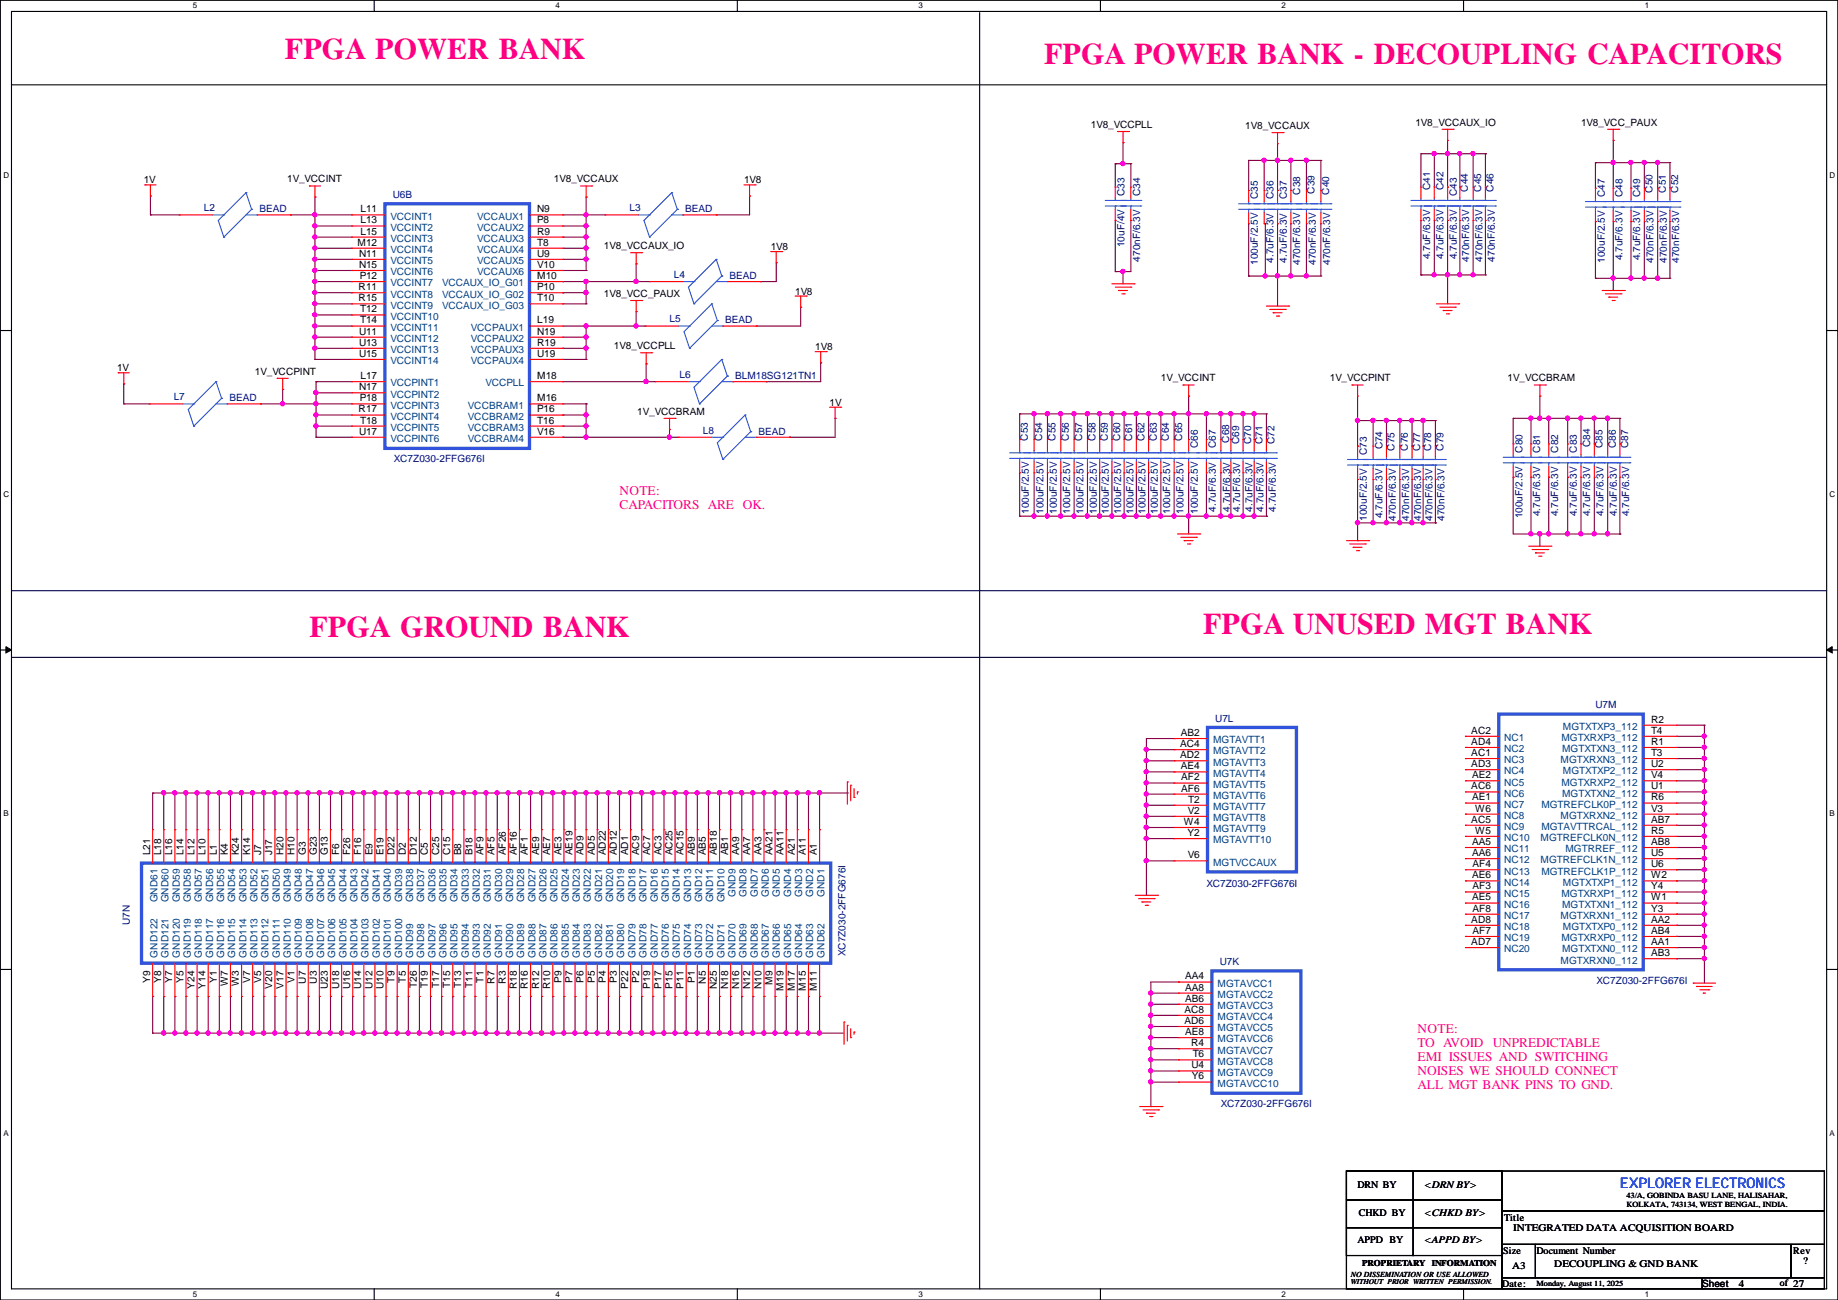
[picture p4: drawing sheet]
<svg xmlns="http://www.w3.org/2000/svg" width="420mm" height="297mm" viewBox="0 0 420 297" stroke-linecap="round" stroke-linejoin="round" font-family="sans-serif">
<defs><g id="words">
<g font-size="6.9" fill="#ff0080">
<text x="65.1" y="13.5">FPGA POWER BANK</text>
<text x="238.6" y="14.7">FPGA POWER BANK - DECOUPLING CAPACITORS</text>
<text x="70.7" y="145.5">FPGA GROUND BANK</text>
<text x="274.9" y="144.8">FPGA UNUSED MGT BANK</text>
</g>
<text font-size="3.3" fill="#00f" x="370.2" y="271.5">EXPLORER ELECTRONICS</text>
<g font-size="3" fill="#ff0080">
<text x="141.6" y="113">NOTE:</text>
<text x="141.6" y="116.2">CAPACITORS ARE OK.</text>
<text x="323.9" y="236">NOTE:</text>
<text x="323.9" y="239.2">TO AVOID UNPREDICTABLE</text>
<text x="323.9" y="242.4">EMI ISSUES AND SWITCHING</text>
<text x="323.9" y="245.6">NOISES WE SHOULD CONNECT</text>
<text x="323.9" y="248.8">ALL MGT BANK PINS TO GND.</text>
</g>
<g font-size="2.3">
<text x="249.3" y="29.2">1V8_VCCPLL</text>
<text x="284.6" y="29.5">1V8_VCCAUX</text>
<text x="323.4" y="28.7">1V8_VCCAUX_IO</text>
<text x="361.3" y="28.7">1V8_VCC_PAUX</text>
<text x="32.9" y="41.9">1V</text>
<text x="65.6" y="41.6">1V_VCCINT</text>
<text x="126.6" y="41.6">1V8_VCCAUX</text>
<text x="170" y="41.9">1V8</text>
<text x="82.4" y="48.5">L11</text>
<text x="82.4" y="51">L13</text>
<text x="82.4" y="53.6">L15</text>
<text x="122.8" y="48.5">N9</text>
<text x="122.8" y="51">P8</text>
<text x="122.8" y="53.6">R9</text>
<text x="81.7" y="56.1">M12</text>
<text x="82" y="58.7">N11</text>
<text x="122.8" y="56.1">T8</text>
<text x="122.8" y="58.7">U9</text>
<text x="138" y="56.9">1V8_VCCAUX_IO</text>
<text x="176.1" y="57.1">1V8</text>
<text x="82" y="61.2">N15</text>
<text x="82.2" y="63.7">P12</text>
<text x="122.8" y="63.7">M10</text>
<text x="122.8" y="61.2">V10</text>
<text x="82" y="66.3">R11</text>
<text x="82" y="68.8">R15</text>
<text x="82.3" y="71.4">T12</text>
<text x="122.8" y="66.3">P10</text>
<text x="122.8" y="68.8">T10</text>
<text x="138" y="67.8">1V8_VCC_PAUX</text>
<text x="181.7" y="67.3">1V8</text>
<text x="82" y="76.4">U11</text>
<text x="82.3" y="73.9">T14</text>
<text x="122.8" y="73.9">L19</text>
<text x="122.8" y="76.4">N19</text>
<text x="82" y="79">U13</text>
<text x="82" y="81.5">U15</text>
<text x="122.8" y="79">R19</text>
<text x="122.8" y="81.5">U19</text>
<text x="140.3" y="79.7">1V8_VCCPLL</text>
<text x="186.3" y="80">1V8</text>
<text x="26.8" y="84.8">1V</text>
<text x="58.3" y="85.6">1V_VCCPINT</text>
<text x="82" y="89.1">N17</text>
<text x="82.4" y="86.6">L17</text>
<text x="122.8" y="86.6">M18</text>
<text x="265.3" y="87.1">1V_VCCINT</text>
<text x="303.9" y="87.1">1V_VCCPINT</text>
<text x="344.5" y="87.1">1V_VCCBRAM</text>
<text x="82" y="94.2">R17</text>
<text x="82.2" y="91.7">P18</text>
<text x="122.8" y="91.7">M16</text>
<text x="122.8" y="94.2">P16</text>
<text x="145.6" y="94.7">1V_VCCBRAM</text>
<text x="189.6" y="92.7">1V</text>
<text x="82" y="99.3">U17</text>
<text x="82.3" y="96.8">T18</text>
<text x="122.8" y="96.8">T16</text>
<text x="122.8" y="99.3">V16</text>
<text x="336.2" y="167.6">AC2</text>
<text x="377.3" y="165.1">R2</text>
<text x="377.3" y="167.6">T4</text>
<text x="269.7" y="170.7">AC4</text>
<text x="269.7" y="173.2">AD2</text>
<text x="269.8" y="168.1">AB2</text>
<text x="336.2" y="170.2">AD4</text>
<text x="336.2" y="172.7">AC1</text>
<text x="377.3" y="170.2">R1</text>
<text x="377.3" y="172.7">T3</text>
<text x="269.8" y="175.8">AE4</text>
<text x="269.9" y="178.3">AF2</text>
<text x="336.2" y="175.2">AD3</text>
<text x="336.4" y="177.8">AE2</text>
<text x="377.3" y="175.2">U2</text>
<text x="377.3" y="177.8">V4</text>
<text x="269.9" y="180.8">AF6</text>
<text x="271.4" y="185.9">V2</text>
<text x="271.5" y="183.4">T2</text>
<text x="336.2" y="180.3">AC6</text>
<text x="336.4" y="182.9">AE1</text>
<text x="337.1" y="185.4">W6</text>
<text x="377.3" y="180.3">U1</text>
<text x="377.3" y="182.9">R6</text>
<text x="377.3" y="185.4">V3</text>
<text x="270.5" y="188.5">W4</text>
<text x="271.4" y="191">Y2</text>
<text x="336.2" y="187.9">AC5</text>
<text x="337.1" y="190.5">W5</text>
<text x="377.3" y="187.9">AB7</text>
<text x="377.3" y="190.5">R5</text>
<text x="34.3" y="195.4" transform="rotate(-90 34.3 195.4)">L21</text>
<text x="36.8" y="195.4" transform="rotate(-90 36.8 195.4)">L18</text>
<text x="39.4" y="195.4" transform="rotate(-90 39.4 195.4)">L16</text>
<text x="41.9" y="195.4" transform="rotate(-90 41.9 195.4)">L14</text>
<text x="44.4" y="195.4" transform="rotate(-90 44.4 195.4)">L12</text>
<text x="47" y="195.4" transform="rotate(-90 47 195.4)">L10</text>
<text x="49.5" y="195.4" transform="rotate(-90 49.5 195.4)">L1</text>
<text x="52.1" y="195.4" transform="rotate(-90 52.1 195.4)">K4</text>
<text x="54.6" y="195.4" transform="rotate(-90 54.6 195.4)">K24</text>
<text x="57.1" y="195.4" transform="rotate(-90 57.1 195.4)">K14</text>
<text x="59.7" y="195.4" transform="rotate(-90 59.7 195.4)">J7</text>
<text x="62.2" y="195.4" transform="rotate(-90 62.2 195.4)">J17</text>
<text x="64.8" y="195.4" transform="rotate(-90 64.8 195.4)">H20</text>
<text x="67.3" y="195.4" transform="rotate(-90 67.3 195.4)">H10</text>
<text x="69.8" y="195.4" transform="rotate(-90 69.8 195.4)">G3</text>
<text x="72.4" y="195.4" transform="rotate(-90 72.4 195.4)">G23</text>
<text x="74.9" y="195.4" transform="rotate(-90 74.9 195.4)">G13</text>
<text x="77.5" y="195.4" transform="rotate(-90 77.5 195.4)">F6</text>
<text x="80" y="195.4" transform="rotate(-90 80 195.4)">F26</text>
<text x="82.5" y="195.4" transform="rotate(-90 82.5 195.4)">F16</text>
<text x="85.1" y="195.4" transform="rotate(-90 85.1 195.4)">E9</text>
<text x="87.6" y="195.4" transform="rotate(-90 87.6 195.4)">E19</text>
<text x="90.2" y="195.4" transform="rotate(-90 90.2 195.4)">D22</text>
<text x="92.7" y="195.4" transform="rotate(-90 92.7 195.4)">D2</text>
<text x="95.2" y="195.4" transform="rotate(-90 95.2 195.4)">D12</text>
<text x="97.8" y="195.4" transform="rotate(-90 97.8 195.4)">C5</text>
<text x="100.3" y="195.4" transform="rotate(-90 100.3 195.4)">C25</text>
<text x="102.9" y="195.4" transform="rotate(-90 102.9 195.4)">C15</text>
<text x="105.4" y="195.4" transform="rotate(-90 105.4 195.4)">B8</text>
<text x="107.9" y="195.4" transform="rotate(-90 107.9 195.4)">B18</text>
<text x="110.5" y="195.4" transform="rotate(-90 110.5 195.4)">AF9</text>
<text x="113" y="195.4" transform="rotate(-90 113 195.4)">AF5</text>
<text x="115.6" y="195.4" transform="rotate(-90 115.6 195.4)">AF26</text>
<text x="118.1" y="195.4" transform="rotate(-90 118.1 195.4)">AF16</text>
<text x="120.6" y="195.4" transform="rotate(-90 120.6 195.4)">AF1</text>
<text x="123.2" y="195.4" transform="rotate(-90 123.2 195.4)">AE9</text>
<text x="125.7" y="195.4" transform="rotate(-90 125.7 195.4)">AE7</text>
<text x="128.3" y="195.4" transform="rotate(-90 128.3 195.4)">AE3</text>
<text x="130.8" y="195.4" transform="rotate(-90 130.8 195.4)">AE19</text>
<text x="133.3" y="195.4" transform="rotate(-90 133.3 195.4)">AD9</text>
<text x="135.9" y="195.4" transform="rotate(-90 135.9 195.4)">AD5</text>
<text x="138.4" y="195.4" transform="rotate(-90 138.4 195.4)">AD22</text>
<text x="141" y="195.4" transform="rotate(-90 141 195.4)">AD12</text>
<text x="143.5" y="195.4" transform="rotate(-90 143.5 195.4)">AD1</text>
<text x="146" y="195.4" transform="rotate(-90 146 195.4)">AC9</text>
<text x="148.6" y="195.4" transform="rotate(-90 148.6 195.4)">AC7</text>
<text x="151.1" y="195.4" transform="rotate(-90 151.1 195.4)">AC3</text>
<text x="153.7" y="195.4" transform="rotate(-90 153.7 195.4)">AC25</text>
<text x="156.2" y="195.4" transform="rotate(-90 156.2 195.4)">AC15</text>
<text x="158.7" y="195.4" transform="rotate(-90 158.7 195.4)">AB9</text>
<text x="161.3" y="195.4" transform="rotate(-90 161.3 195.4)">AB5</text>
<text x="163.8" y="195.4" transform="rotate(-90 163.8 195.4)">AB18</text>
<text x="166.4" y="195.4" transform="rotate(-90 166.4 195.4)">AB1</text>
<text x="168.9" y="195.4" transform="rotate(-90 168.9 195.4)">AA9</text>
<text x="171.4" y="195.4" transform="rotate(-90 171.4 195.4)">AA7</text>
<text x="174" y="195.4" transform="rotate(-90 174 195.4)">AA3</text>
<text x="176.5" y="195.4" transform="rotate(-90 176.5 195.4)">AA21</text>
<text x="179.1" y="195.4" transform="rotate(-90 179.1 195.4)">AA11</text>
<text x="181.6" y="195.4" transform="rotate(-90 181.6 195.4)">A21</text>
<text x="184.1" y="195.4" transform="rotate(-90 184.1 195.4)">A11</text>
<text x="186.7" y="195.4" transform="rotate(-90 186.7 195.4)">A1</text>
<text x="271.4" y="196.1">V6</text>
<text x="336.4" y="193">AA5</text>
<text x="336.4" y="195.6">AA6</text>
<text x="377.3" y="193">AB8</text>
<text x="377.3" y="195.6">U5</text>
<text x="336.4" y="200.6">AE6</text>
<text x="336.5" y="198.1">AF4</text>
<text x="336.5" y="203.2">AF3</text>
<text x="377.3" y="198.1">U6</text>
<text x="377.3" y="200.6">W2</text>
<text x="377.3" y="203.2">Y4</text>
<text x="336.4" y="205.7">AE5</text>
<text x="336.5" y="208.3">AF8</text>
<text x="377.3" y="205.7">W1</text>
<text x="377.3" y="208.3">Y3</text>
<text x="336.2" y="210.8">AD8</text>
<text x="336.2" y="215.9">AD7</text>
<text x="336.5" y="213.3">AF7</text>
<text x="377.3" y="210.8">AA2</text>
<text x="377.3" y="213.3">AB4</text>
<text x="377.3" y="215.9">AA1</text>
<text x="377.3" y="218.4">AB3</text>
<text x="34.3" y="224.6" transform="rotate(-90 34.3 224.6)">Y9</text>
<text x="36.8" y="224.6" transform="rotate(-90 36.8 224.6)">Y8</text>
<text x="39.4" y="224.6" transform="rotate(-90 39.4 224.6)">Y7</text>
<text x="41.9" y="224.6" transform="rotate(-90 41.9 224.6)">Y5</text>
<text x="44.4" y="225.9" transform="rotate(-90 44.4 225.9)">Y24</text>
<text x="47" y="225.9" transform="rotate(-90 47 225.9)">Y14</text>
<text x="49.5" y="224.6" transform="rotate(-90 49.5 224.6)">Y1</text>
<text x="52.1" y="225.3" transform="rotate(-90 52.1 225.3)">W7</text>
<text x="54.6" y="225.3" transform="rotate(-90 54.6 225.3)">W3</text>
<text x="57.1" y="224.6" transform="rotate(-90 57.1 224.6)">V7</text>
<text x="59.7" y="224.6" transform="rotate(-90 59.7 224.6)">V5</text>
<text x="62.2" y="225.9" transform="rotate(-90 62.2 225.9)">V20</text>
<text x="64.8" y="225.9" transform="rotate(-90 64.8 225.9)">V17</text>
<text x="67.3" y="224.6" transform="rotate(-90 67.3 224.6)">V1</text>
<text x="69.8" y="224.8" transform="rotate(-90 69.8 224.8)">U7</text>
<text x="72.4" y="224.8" transform="rotate(-90 72.4 224.8)">U3</text>
<text x="74.9" y="226" transform="rotate(-90 74.9 226)">U23</text>
<text x="77.5" y="226" transform="rotate(-90 77.5 226)">U18</text>
<text x="80" y="226" transform="rotate(-90 80 226)">U16</text>
<text x="82.5" y="226" transform="rotate(-90 82.5 226)">U14</text>
<text x="85.1" y="226" transform="rotate(-90 85.1 226)">U12</text>
<text x="87.6" y="226" transform="rotate(-90 87.6 226)">U10</text>
<text x="90.2" y="224.5" transform="rotate(-90 90.2 224.5)">T9</text>
<text x="92.7" y="224.5" transform="rotate(-90 92.7 224.5)">T5</text>
<text x="95.2" y="225.8" transform="rotate(-90 95.2 225.8)">T26</text>
<text x="97.8" y="225.8" transform="rotate(-90 97.8 225.8)">T19</text>
<text x="100.3" y="225.8" transform="rotate(-90 100.3 225.8)">T17</text>
<text x="102.9" y="225.8" transform="rotate(-90 102.9 225.8)">T15</text>
<text x="105.4" y="225.8" transform="rotate(-90 105.4 225.8)">T13</text>
<text x="107.9" y="225.8" transform="rotate(-90 107.9 225.8)">T11</text>
<text x="110.5" y="224.5" transform="rotate(-90 110.5 224.5)">T1</text>
<text x="113" y="224.8" transform="rotate(-90 113 224.8)">R7</text>
<text x="115.6" y="224.8" transform="rotate(-90 115.6 224.8)">R3</text>
<text x="118.1" y="226" transform="rotate(-90 118.1 226)">R18</text>
<text x="120.6" y="226" transform="rotate(-90 120.6 226)">R16</text>
<text x="123.2" y="226" transform="rotate(-90 123.2 226)">R12</text>
<text x="125.7" y="226" transform="rotate(-90 125.7 226)">R10</text>
<text x="128.3" y="224.6" transform="rotate(-90 128.3 224.6)">P9</text>
<text x="130.8" y="224.6" transform="rotate(-90 130.8 224.6)">P7</text>
<text x="133.3" y="224.6" transform="rotate(-90 133.3 224.6)">P6</text>
<text x="135.9" y="224.6" transform="rotate(-90 135.9 224.6)">P5</text>
<text x="138.4" y="224.6" transform="rotate(-90 138.4 224.6)">P4</text>
<text x="141" y="224.6" transform="rotate(-90 141 224.6)">P3</text>
<text x="143.5" y="225.9" transform="rotate(-90 143.5 225.9)">P22</text>
<text x="146" y="224.6" transform="rotate(-90 146 224.6)">P2</text>
<text x="148.6" y="225.9" transform="rotate(-90 148.6 225.9)">P19</text>
<text x="151.1" y="225.9" transform="rotate(-90 151.1 225.9)">P17</text>
<text x="153.7" y="225.9" transform="rotate(-90 153.7 225.9)">P15</text>
<text x="156.2" y="225.9" transform="rotate(-90 156.2 225.9)">P11</text>
<text x="158.7" y="224.6" transform="rotate(-90 158.7 224.6)">P1</text>
<text x="161.3" y="224.8" transform="rotate(-90 161.3 224.8)">N5</text>
<text x="163.8" y="226" transform="rotate(-90 163.8 226)">N25</text>
<text x="166.4" y="226" transform="rotate(-90 166.4 226)">N18</text>
<text x="168.9" y="226" transform="rotate(-90 168.9 226)">N16</text>
<text x="171.4" y="226" transform="rotate(-90 171.4 226)">N12</text>
<text x="174" y="226" transform="rotate(-90 174 226)">N10</text>
<text x="176.5" y="225" transform="rotate(-90 176.5 225)">M9</text>
<text x="179.1" y="226.3" transform="rotate(-90 179.1 226.3)">M19</text>
<text x="181.6" y="226.3" transform="rotate(-90 181.6 226.3)">M17</text>
<text x="184.1" y="226.3" transform="rotate(-90 184.1 226.3)">M15</text>
<text x="186.7" y="226.3" transform="rotate(-90 186.7 226.3)">M11</text>
<text x="270.8" y="223.8">AA4</text>
<text x="270.8" y="226.3">AA8</text>
<text x="270.7" y="231.4">AC8</text>
<text x="270.7" y="233.9">AD6</text>
<text x="270.8" y="228.8">AB6</text>
<text x="270.8" y="236.5">AE8</text>
<text x="272.2" y="239">R4</text>
<text x="272.3" y="244.1">U4</text>
<text x="272.5" y="241.5">T6</text>
<text x="272.4" y="246.6">Y6</text>
<text x="310.2" y="271.3">DRN BY</text>
<text x="325.5" y="271.3">&lt;DRN BY&gt;</text>
<text x="310.5" y="277.7">CHKD BY</text>
<text x="325.5" y="277.7">&lt;CHKD BY&gt;</text>
<text x="343.7" y="279">Title</text>
<text x="345.8" y="281.3">INTEGRATED DATA ACQUISITION BOARD</text>
<text x="310.2" y="284">APPD BY</text>
<text x="325.5" y="284">&lt;APPD BY&gt;</text>
<text x="343.5" y="286.6">Size</text>
<text x="351.1" y="286.6">Document Number</text>
<text x="409.8" y="286.6">Rev</text>
<text x="343.2" y="294">Date:</text>
<text x="345.5" y="289.9">A3</text>
<text x="355.2" y="289.4">DECOUPLING &amp; GND BANK</text>
<text x="397.3" y="294">4</text>
<text x="412.1" y="288.9">?</text>
<text x="389" y="294.1">Sheet</text>
</g>
<g font-size="2.3" fill="#000080">
<text x="89.7" y="45.2">U6B</text>
<text x="257" y="44.8" transform="rotate(-90 257 44.8)">C33</text>
<text x="260.5" y="44.8" transform="rotate(-90 260.5 44.8)">C34</text>
<text x="287.4" y="45.5" transform="rotate(-90 287.4 45.5)">C35</text>
<text x="291" y="45.5" transform="rotate(-90 291 45.5)">C36</text>
<text x="294" y="45.5" transform="rotate(-90 294 45.5)">C37</text>
<text x="297.1" y="44.5" transform="rotate(-90 297.1 44.5)">C38</text>
<text x="300.4" y="44.3" transform="rotate(-90 300.4 44.3)">C39</text>
<text x="303.7" y="44.5" transform="rotate(-90 303.7 44.5)">C40</text>
<text x="326.8" y="43.5" transform="rotate(-90 326.8 43.5)">C41</text>
<text x="329.9" y="43.5" transform="rotate(-90 329.9 43.5)">C42</text>
<text x="332.9" y="44.8" transform="rotate(-90 332.9 44.8)">C43</text>
<text x="335.4" y="43.8" transform="rotate(-90 335.4 43.8)">C44</text>
<text x="338.5" y="43.8" transform="rotate(-90 338.5 43.8)">C45</text>
<text x="341.3" y="43.8" transform="rotate(-90 341.3 43.8)">C46</text>
<text x="366.7" y="45" transform="rotate(-90 366.7 45)">C47</text>
<text x="370.8" y="45" transform="rotate(-90 370.8 45)">C48</text>
<text x="374.8" y="45" transform="rotate(-90 374.8 45)">C49</text>
<text x="377.6" y="44" transform="rotate(-90 377.6 44)">C50</text>
<text x="380.7" y="44" transform="rotate(-90 380.7 44)">C51</text>
<text x="383.5" y="44" transform="rotate(-90 383.5 44)">C52</text>
<text x="46.6" y="48.2">L2</text>
<text x="59.3" y="48.5">BEAD</text>
<text x="143.8" y="48.2">L3</text>
<text x="156.5" y="48.5">BEAD</text>
<text x="257" y="56.5" transform="rotate(-90 257 56.5)">10uF/4V</text>
<text x="260.5" y="59.8" transform="rotate(-90 260.5 59.8)">470nF/6.3V</text>
<text x="326.8" y="59.3" transform="rotate(-90 326.8 59.3)">4.7uF/6.3V</text>
<text x="329.9" y="59.3" transform="rotate(-90 329.9 59.3)">4.7uF/6.3V</text>
<text x="332.9" y="59.3" transform="rotate(-90 332.9 59.3)">4.7uF/6.3V</text>
<text x="335.7" y="59.8" transform="rotate(-90 335.7 59.8)">470nF/6.3V</text>
<text x="338.8" y="59.8" transform="rotate(-90 338.8 59.8)">470nF/6.3V</text>
<text x="341.5" y="59.8" transform="rotate(-90 341.5 59.8)">470nF/6.3V</text>
<text x="370.8" y="59.5" transform="rotate(-90 370.8 59.5)">4.7uF/6.3V</text>
<text x="374.8" y="59.5" transform="rotate(-90 374.8 59.5)">4.7uF/6.3V</text>
<text x="154" y="63.5">L4</text>
<text x="166.7" y="63.7">BEAD</text>
<text x="287.4" y="60.5" transform="rotate(-90 287.4 60.5)">100uF/2.5V</text>
<text x="291" y="60" transform="rotate(-90 291 60)">4.7uF/6.3V</text>
<text x="294" y="60" transform="rotate(-90 294 60)">4.7uF/6.3V</text>
<text x="297.1" y="60.5" transform="rotate(-90 297.1 60.5)">470nF/6.3V</text>
<text x="300.7" y="60.5" transform="rotate(-90 300.7 60.5)">470nF/6.3V</text>
<text x="304" y="60.5" transform="rotate(-90 304 60.5)">470nF/6.3V</text>
<text x="366.7" y="60" transform="rotate(-90 366.7 60)">100uF/2.5V</text>
<text x="377.9" y="60" transform="rotate(-90 377.9 60)">470nF/6.3V</text>
<text x="380.9" y="60" transform="rotate(-90 380.9 60)">470nF/6.3V</text>
<text x="383.7" y="60" transform="rotate(-90 383.7 60)">470nF/6.3V</text>
<text x="153" y="73.6">L5</text>
<text x="165.7" y="73.9">BEAD</text>
<text x="155.3" y="86.3">L6</text>
<text x="168" y="86.6">BLM18SG121TN1</text>
<text x="39.7" y="91.4">L7</text>
<text x="52.4" y="91.7">BEAD</text>
<text x="160.6" y="99">L8</text>
<text x="173.3" y="99.3">BEAD</text>
<text x="234.9" y="100.7" transform="rotate(-90 234.9 100.7)">C53</text>
<text x="238.2" y="100.7" transform="rotate(-90 238.2 100.7)">C54</text>
<text x="241.2" y="100.7" transform="rotate(-90 241.2 100.7)">C55</text>
<text x="244.3" y="100.7" transform="rotate(-90 244.3 100.7)">C56</text>
<text x="247.3" y="100.7" transform="rotate(-90 247.3 100.7)">C57</text>
<text x="250.4" y="100.7" transform="rotate(-90 250.4 100.7)">C58</text>
<text x="253.2" y="100.7" transform="rotate(-90 253.2 100.7)">C59</text>
<text x="255.9" y="100.7" transform="rotate(-90 255.9 100.7)">C60</text>
<text x="258.7" y="100.7" transform="rotate(-90 258.7 100.7)">C61</text>
<text x="261.5" y="100.7" transform="rotate(-90 261.5 100.7)">C62</text>
<text x="264.3" y="100.7" transform="rotate(-90 264.3 100.7)">C63</text>
<text x="267.1" y="100.7" transform="rotate(-90 267.1 100.7)">C64</text>
<text x="270.2" y="100.7" transform="rotate(-90 270.2 100.7)">C65</text>
<text x="280.8" y="101.2" transform="rotate(-90 280.8 101.2)">C68</text>
<text x="283.1" y="101.4" transform="rotate(-90 283.1 101.4)">C69</text>
<text x="285.9" y="101.4" transform="rotate(-90 285.9 101.4)">C70</text>
<text x="288.5" y="101.4" transform="rotate(-90 288.5 101.4)">C71</text>
<text x="291.3" y="101.4" transform="rotate(-90 291.3 101.4)">C72</text>
<text x="90" y="105.7">XC7Z030-2FFG676I</text>
<text x="273.7" y="102.4" transform="rotate(-90 273.7 102.4)">C66</text>
<text x="277.8" y="102.4" transform="rotate(-90 277.8 102.4)">C67</text>
<text x="312.3" y="104" transform="rotate(-90 312.3 104)">C73</text>
<text x="315.9" y="102.7" transform="rotate(-90 315.9 102.7)">C74</text>
<text x="318.7" y="102.9" transform="rotate(-90 318.7 102.9)">C75</text>
<text x="321.7" y="102.9" transform="rotate(-90 321.7 102.9)">C76</text>
<text x="324.5" y="102.9" transform="rotate(-90 324.5 102.9)">C77</text>
<text x="327.1" y="102.9" transform="rotate(-90 327.1 102.9)">C78</text>
<text x="329.9" y="102.9" transform="rotate(-90 329.9 102.9)">C79</text>
<text x="347.9" y="103.5" transform="rotate(-90 347.9 103.5)">C80</text>
<text x="352" y="103.5" transform="rotate(-90 352 103.5)">C81</text>
<text x="356" y="103.5" transform="rotate(-90 356 103.5)">C82</text>
<text x="360.3" y="103.5" transform="rotate(-90 360.3 103.5)">C83</text>
<text x="363.4" y="102.2" transform="rotate(-90 363.4 102.2)">C84</text>
<text x="366.2" y="102.4" transform="rotate(-90 366.2 102.4)">C85</text>
<text x="369.2" y="102.4" transform="rotate(-90 369.2 102.4)">C86</text>
<text x="372" y="102.4" transform="rotate(-90 372 102.4)">C87</text>
<text x="235.1" y="117.4" transform="rotate(-90 235.1 117.4)">100uF/2.5V</text>
<text x="238.4" y="117.4" transform="rotate(-90 238.4 117.4)">100uF/2.5V</text>
<text x="241.5" y="117.4" transform="rotate(-90 241.5 117.4)">100uF/2.5V</text>
<text x="244.5" y="117.4" transform="rotate(-90 244.5 117.4)">100uF/2.5V</text>
<text x="247.6" y="117.4" transform="rotate(-90 247.6 117.4)">100uF/2.5V</text>
<text x="250.6" y="117.4" transform="rotate(-90 250.6 117.4)">100uF/2.5V</text>
<text x="253.4" y="117.4" transform="rotate(-90 253.4 117.4)">100uF/2.5V</text>
<text x="256.2" y="117.4" transform="rotate(-90 256.2 117.4)">100uF/2.5V</text>
<text x="259" y="117.4" transform="rotate(-90 259 117.4)">100uF/2.5V</text>
<text x="261.8" y="117.4" transform="rotate(-90 261.8 117.4)">100uF/2.5V</text>
<text x="264.6" y="117.4" transform="rotate(-90 264.6 117.4)">100uF/2.5V</text>
<text x="267.4" y="117.4" transform="rotate(-90 267.4 117.4)">100uF/2.5V</text>
<text x="270.4" y="117.4" transform="rotate(-90 270.4 117.4)">100uF/2.5V</text>
<text x="273.7" y="117.4" transform="rotate(-90 273.7 117.4)">100uF/2.5V</text>
<text x="277.8" y="116.9" transform="rotate(-90 277.8 116.9)">4.7uF/6.3V</text>
<text x="281.1" y="116.9" transform="rotate(-90 281.1 116.9)">4.7uF/6.3V</text>
<text x="283.4" y="116.9" transform="rotate(-90 283.4 116.9)">4.7uF/6.3V</text>
<text x="286.2" y="116.9" transform="rotate(-90 286.2 116.9)">4.7uF/6.3V</text>
<text x="288.7" y="116.9" transform="rotate(-90 288.7 116.9)">4.7uF/6.3V</text>
<text x="291.5" y="116.9" transform="rotate(-90 291.5 116.9)">4.7uF/6.3V</text>
<text x="312.3" y="118.9" transform="rotate(-90 312.3 118.9)">100uF/2.5V</text>
<text x="315.9" y="118.4" transform="rotate(-90 315.9 118.4)">4.7uF/6.3V</text>
<text x="318.9" y="118.9" transform="rotate(-90 318.9 118.9)">470nF/6.3V</text>
<text x="322" y="118.9" transform="rotate(-90 322 118.9)">470nF/6.3V</text>
<text x="324.8" y="118.9" transform="rotate(-90 324.8 118.9)">470nF/6.3V</text>
<text x="327.3" y="118.9" transform="rotate(-90 327.3 118.9)">470nF/6.3V</text>
<text x="330.1" y="118.9" transform="rotate(-90 330.1 118.9)">470nF/6.3V</text>
<text x="347.9" y="118.4" transform="rotate(-90 347.9 118.4)">100uF/2.5V</text>
<text x="352" y="117.9" transform="rotate(-90 352 117.9)">4.7uF/6.3V</text>
<text x="356" y="117.9" transform="rotate(-90 356 117.9)">4.7uF/6.3V</text>
<text x="360.3" y="117.9" transform="rotate(-90 360.3 117.9)">4.7uF/6.3V</text>
<text x="363.4" y="117.9" transform="rotate(-90 363.4 117.9)">4.7uF/6.3V</text>
<text x="366.4" y="117.9" transform="rotate(-90 366.4 117.9)">4.7uF/6.3V</text>
<text x="369.5" y="117.9" transform="rotate(-90 369.5 117.9)">4.7uF/6.3V</text>
<text x="372.3" y="117.9" transform="rotate(-90 372.3 117.9)">4.7uF/6.3V</text>
<text x="364.6" y="161.8">U7M</text>
<text x="277.7" y="164.8">U7L</text>
<text x="275.7" y="202.7">XC7Z030-2FFG676I</text>
<text x="29.6" y="211.4" transform="rotate(-90 29.6 211.4)">U7N</text>
<text x="193.2" y="218.5" transform="rotate(-90 193.2 218.5)">XC7Z030-2FFG676I</text>
<text x="278.7" y="220.5">U7K</text>
<text x="364.8" y="224.8">XC7Z030-2FFG676I</text>
<text x="279" y="253">XC7Z030-2FFG676I</text>
</g>
<g font-size="2.3" fill="#004080">
<text x="89.2" y="50.2">VCCINT1</text>
<text x="89.2" y="52.7">VCCINT2</text>
<text x="109.1" y="50.2">VCCAUX1</text>
<text x="109.1" y="52.7">VCCAUX2</text>
<text x="89.2" y="55.3">VCCINT3</text>
<text x="89.2" y="57.8">VCCINT4</text>
<text x="109.1" y="55.3">VCCAUX3</text>
<text x="109.1" y="57.8">VCCAUX4</text>
<text x="89.2" y="60.4">VCCINT5</text>
<text x="89.2" y="62.9">VCCINT6</text>
<text x="89.2" y="65.4">VCCINT7</text>
<text x="101" y="65.4">VCCAUX_IO_G01</text>
<text x="109.1" y="60.4">VCCAUX5</text>
<text x="109.1" y="62.9">VCCAUX6</text>
<text x="89.2" y="68">VCCINT8</text>
<text x="89.2" y="70.5">VCCINT9</text>
<text x="101" y="68">VCCAUX_IO_G02</text>
<text x="101" y="70.5">VCCAUX_IO_G03</text>
<text x="89.2" y="73.1">VCCINT10</text>
<text x="89.2" y="75.6">VCCINT11</text>
<text x="107.6" y="75.6">VCCPAUX1</text>
<text x="89.2" y="78.1">VCCINT12</text>
<text x="89.2" y="80.7">VCCINT13</text>
<text x="89.2" y="83.2">VCCINT14</text>
<text x="107.6" y="78.1">VCCPAUX2</text>
<text x="107.6" y="80.7">VCCPAUX3</text>
<text x="107.6" y="83.2">VCCPAUX4</text>
<text x="89.2" y="88.3">VCCPINT1</text>
<text x="110.9" y="88.3">VCCPLL</text>
<text x="89.2" y="90.8">VCCPINT2</text>
<text x="89.2" y="93.4">VCCPINT3</text>
<text x="89.2" y="95.9">VCCPINT4</text>
<text x="106.9" y="93.4">VCCBRAM1</text>
<text x="106.9" y="95.9">VCCBRAM2</text>
<text x="89.2" y="98.5">VCCPINT5</text>
<text x="89.2" y="101">VCCPINT6</text>
<text x="106.9" y="98.5">VCCBRAM3</text>
<text x="106.9" y="101">VCCBRAM4</text>
<text x="357.1" y="166.8">MGTXTXP3_112</text>
<text x="277.2" y="169.8">MGTAVTT1</text>
<text x="277.2" y="172.4">MGTAVTT2</text>
<text x="343.7" y="169.3">NC1</text>
<text x="343.7" y="171.9">NC2</text>
<text x="356.8" y="169.3">MGTXRXP3_112</text>
<text x="357" y="171.9">MGTXTXN3_112</text>
<text x="277.2" y="174.9">MGTAVTT3</text>
<text x="277.2" y="177.5">MGTAVTT4</text>
<text x="277.2" y="180">MGTAVTT5</text>
<text x="343.7" y="174.4">NC3</text>
<text x="343.7" y="176.9">NC4</text>
<text x="343.7" y="179.5">NC5</text>
<text x="356.6" y="174.4">MGTXRXN3_112</text>
<text x="356.8" y="179.5">MGTXRXP2_112</text>
<text x="357.1" y="176.9">MGTXTXP2_112</text>
<text x="277.2" y="182.5">MGTAVTT6</text>
<text x="277.2" y="185.1">MGTAVTT7</text>
<text x="343.7" y="182">NC6</text>
<text x="343.7" y="184.6">NC7</text>
<text x="352.2" y="184.6">MGTREFCLK0P_112</text>
<text x="357" y="182">MGTXTXN2_112</text>
<text x="277.2" y="187.6">MGTAVTT8</text>
<text x="277.2" y="190.2">MGTAVTT9</text>
<text x="343.7" y="187.1">NC8</text>
<text x="343.7" y="189.6">NC9</text>
<text x="352.2" y="189.6">MGTAVTTRCAL_112</text>
<text x="356.6" y="187.1">MGTXRXN2_112</text>
<text x="277.2" y="192.7">MGTAVTT10</text>
<text x="277.2" y="197.8">MGTVCCAUX</text>
<text x="343.7" y="192.2">NC10</text>
<text x="343.7" y="194.7">NC11</text>
<text x="343.7" y="197.3">NC12</text>
<text x="352" y="192.2">MGTREFCLK0N_112</text>
<text x="352" y="197.3">MGTREFCLK1N_112</text>
<text x="357.7" y="194.7">MGTRREF_112</text>
<text x="343.7" y="199.8">NC13</text>
<text x="343.7" y="202.3">NC14</text>
<text x="352.2" y="199.8">MGTREFCLK1P_112</text>
<text x="357.1" y="202.3">MGTXTXP1_112</text>
<text x="36" y="206.2" transform="rotate(-90 36 206.2)">GND61</text>
<text x="38.5" y="206.2" transform="rotate(-90 38.5 206.2)">GND60</text>
<text x="41.1" y="206.2" transform="rotate(-90 41.1 206.2)">GND59</text>
<text x="43.6" y="206.2" transform="rotate(-90 43.6 206.2)">GND58</text>
<text x="46.1" y="206.2" transform="rotate(-90 46.1 206.2)">GND57</text>
<text x="48.7" y="206.2" transform="rotate(-90 48.7 206.2)">GND56</text>
<text x="51.2" y="206.2" transform="rotate(-90 51.2 206.2)">GND55</text>
<text x="53.8" y="206.2" transform="rotate(-90 53.8 206.2)">GND54</text>
<text x="56.3" y="206.2" transform="rotate(-90 56.3 206.2)">GND53</text>
<text x="58.8" y="206.2" transform="rotate(-90 58.8 206.2)">GND52</text>
<text x="61.4" y="206.2" transform="rotate(-90 61.4 206.2)">GND51</text>
<text x="63.9" y="206.2" transform="rotate(-90 63.9 206.2)">GND50</text>
<text x="66.5" y="206.2" transform="rotate(-90 66.5 206.2)">GND49</text>
<text x="69" y="206.2" transform="rotate(-90 69 206.2)">GND48</text>
<text x="71.5" y="206.2" transform="rotate(-90 71.5 206.2)">GND47</text>
<text x="74.1" y="206.2" transform="rotate(-90 74.1 206.2)">GND46</text>
<text x="76.6" y="206.2" transform="rotate(-90 76.6 206.2)">GND45</text>
<text x="79.2" y="206.2" transform="rotate(-90 79.2 206.2)">GND44</text>
<text x="81.7" y="206.2" transform="rotate(-90 81.7 206.2)">GND43</text>
<text x="84.2" y="206.2" transform="rotate(-90 84.2 206.2)">GND42</text>
<text x="86.8" y="206.2" transform="rotate(-90 86.8 206.2)">GND41</text>
<text x="89.3" y="206.2" transform="rotate(-90 89.3 206.2)">GND40</text>
<text x="91.9" y="206.2" transform="rotate(-90 91.9 206.2)">GND39</text>
<text x="94.4" y="206.2" transform="rotate(-90 94.4 206.2)">GND38</text>
<text x="96.9" y="206.2" transform="rotate(-90 96.9 206.2)">GND37</text>
<text x="99.5" y="206.2" transform="rotate(-90 99.5 206.2)">GND36</text>
<text x="102" y="206.2" transform="rotate(-90 102 206.2)">GND35</text>
<text x="104.6" y="206.2" transform="rotate(-90 104.6 206.2)">GND34</text>
<text x="107.1" y="206.2" transform="rotate(-90 107.1 206.2)">GND33</text>
<text x="109.6" y="206.2" transform="rotate(-90 109.6 206.2)">GND32</text>
<text x="112.2" y="206.2" transform="rotate(-90 112.2 206.2)">GND31</text>
<text x="114.7" y="206.2" transform="rotate(-90 114.7 206.2)">GND30</text>
<text x="117.3" y="206.2" transform="rotate(-90 117.3 206.2)">GND29</text>
<text x="119.8" y="206.2" transform="rotate(-90 119.8 206.2)">GND28</text>
<text x="122.3" y="206.2" transform="rotate(-90 122.3 206.2)">GND27</text>
<text x="124.9" y="206.2" transform="rotate(-90 124.9 206.2)">GND26</text>
<text x="127.4" y="206.2" transform="rotate(-90 127.4 206.2)">GND25</text>
<text x="130" y="206.2" transform="rotate(-90 130 206.2)">GND24</text>
<text x="132.5" y="206.2" transform="rotate(-90 132.5 206.2)">GND23</text>
<text x="135" y="206.2" transform="rotate(-90 135 206.2)">GND22</text>
<text x="137.6" y="206.2" transform="rotate(-90 137.6 206.2)">GND21</text>
<text x="140.1" y="206.2" transform="rotate(-90 140.1 206.2)">GND20</text>
<text x="142.7" y="206.2" transform="rotate(-90 142.7 206.2)">GND19</text>
<text x="145.2" y="206.2" transform="rotate(-90 145.2 206.2)">GND18</text>
<text x="147.7" y="206.2" transform="rotate(-90 147.7 206.2)">GND17</text>
<text x="150.3" y="206.2" transform="rotate(-90 150.3 206.2)">GND16</text>
<text x="152.8" y="206.2" transform="rotate(-90 152.8 206.2)">GND15</text>
<text x="155.4" y="206.2" transform="rotate(-90 155.4 206.2)">GND14</text>
<text x="157.9" y="206.2" transform="rotate(-90 157.9 206.2)">GND13</text>
<text x="160.4" y="206.2" transform="rotate(-90 160.4 206.2)">GND12</text>
<text x="163" y="206.2" transform="rotate(-90 163 206.2)">GND11</text>
<text x="165.5" y="206.2" transform="rotate(-90 165.5 206.2)">GND10</text>
<text x="168.1" y="204.9" transform="rotate(-90 168.1 204.9)">GND9</text>
<text x="170.6" y="204.9" transform="rotate(-90 170.6 204.9)">GND8</text>
<text x="173.1" y="204.9" transform="rotate(-90 173.1 204.9)">GND7</text>
<text x="175.7" y="204.9" transform="rotate(-90 175.7 204.9)">GND6</text>
<text x="178.2" y="204.9" transform="rotate(-90 178.2 204.9)">GND5</text>
<text x="180.8" y="204.9" transform="rotate(-90 180.8 204.9)">GND4</text>
<text x="183.3" y="204.9" transform="rotate(-90 183.3 204.9)">GND3</text>
<text x="185.8" y="204.9" transform="rotate(-90 185.8 204.9)">GND2</text>
<text x="188.4" y="204.9" transform="rotate(-90 188.4 204.9)">GND1</text>
<text x="343.7" y="204.9">NC15</text>
<text x="343.7" y="207.4">NC16</text>
<text x="343.7" y="210">NC17</text>
<text x="356.6" y="210">MGTXRXN1_112</text>
<text x="356.8" y="204.9">MGTXRXP1_112</text>
<text x="357" y="207.4">MGTXTXN1_112</text>
<text x="343.7" y="212.5">NC18</text>
<text x="343.7" y="215">NC19</text>
<text x="356.8" y="215">MGTXRXP0_112</text>
<text x="357.1" y="212.5">MGTXTXP0_112</text>
<text x="36" y="218.8" transform="rotate(-90 36 218.8)">GND122</text>
<text x="38.5" y="218.8" transform="rotate(-90 38.5 218.8)">GND121</text>
<text x="41.1" y="218.8" transform="rotate(-90 41.1 218.8)">GND120</text>
<text x="43.6" y="218.8" transform="rotate(-90 43.6 218.8)">GND119</text>
<text x="46.1" y="218.8" transform="rotate(-90 46.1 218.8)">GND118</text>
<text x="48.7" y="218.8" transform="rotate(-90 48.7 218.8)">GND117</text>
<text x="51.2" y="218.8" transform="rotate(-90 51.2 218.8)">GND116</text>
<text x="53.8" y="218.8" transform="rotate(-90 53.8 218.8)">GND115</text>
<text x="56.3" y="218.8" transform="rotate(-90 56.3 218.8)">GND114</text>
<text x="58.8" y="218.8" transform="rotate(-90 58.8 218.8)">GND113</text>
<text x="61.4" y="218.8" transform="rotate(-90 61.4 218.8)">GND112</text>
<text x="63.9" y="218.8" transform="rotate(-90 63.9 218.8)">GND111</text>
<text x="66.5" y="218.8" transform="rotate(-90 66.5 218.8)">GND110</text>
<text x="69" y="218.8" transform="rotate(-90 69 218.8)">GND109</text>
<text x="71.5" y="218.8" transform="rotate(-90 71.5 218.8)">GND108</text>
<text x="74.1" y="218.8" transform="rotate(-90 74.1 218.8)">GND107</text>
<text x="76.6" y="218.8" transform="rotate(-90 76.6 218.8)">GND106</text>
<text x="79.2" y="218.8" transform="rotate(-90 79.2 218.8)">GND105</text>
<text x="81.7" y="218.8" transform="rotate(-90 81.7 218.8)">GND104</text>
<text x="84.2" y="218.8" transform="rotate(-90 84.2 218.8)">GND103</text>
<text x="86.8" y="218.8" transform="rotate(-90 86.8 218.8)">GND102</text>
<text x="89.3" y="218.8" transform="rotate(-90 89.3 218.8)">GND101</text>
<text x="91.9" y="218.8" transform="rotate(-90 91.9 218.8)">GND100</text>
<text x="94.4" y="218.8" transform="rotate(-90 94.4 218.8)">GND99</text>
<text x="96.9" y="218.8" transform="rotate(-90 96.9 218.8)">GND98</text>
<text x="99.5" y="218.8" transform="rotate(-90 99.5 218.8)">GND97</text>
<text x="102" y="218.8" transform="rotate(-90 102 218.8)">GND96</text>
<text x="104.6" y="218.8" transform="rotate(-90 104.6 218.8)">GND95</text>
<text x="107.1" y="218.8" transform="rotate(-90 107.1 218.8)">GND94</text>
<text x="109.6" y="218.8" transform="rotate(-90 109.6 218.8)">GND93</text>
<text x="112.2" y="218.8" transform="rotate(-90 112.2 218.8)">GND92</text>
<text x="114.7" y="218.8" transform="rotate(-90 114.7 218.8)">GND91</text>
<text x="117.3" y="218.8" transform="rotate(-90 117.3 218.8)">GND90</text>
<text x="119.8" y="218.8" transform="rotate(-90 119.8 218.8)">GND89</text>
<text x="122.3" y="218.8" transform="rotate(-90 122.3 218.8)">GND88</text>
<text x="124.9" y="218.8" transform="rotate(-90 124.9 218.8)">GND87</text>
<text x="127.4" y="218.8" transform="rotate(-90 127.4 218.8)">GND86</text>
<text x="130" y="218.8" transform="rotate(-90 130 218.8)">GND85</text>
<text x="132.5" y="218.8" transform="rotate(-90 132.5 218.8)">GND84</text>
<text x="135" y="218.8" transform="rotate(-90 135 218.8)">GND83</text>
<text x="137.6" y="218.8" transform="rotate(-90 137.6 218.8)">GND82</text>
<text x="140.1" y="218.8" transform="rotate(-90 140.1 218.8)">GND81</text>
<text x="142.7" y="218.8" transform="rotate(-90 142.7 218.8)">GND80</text>
<text x="145.2" y="218.8" transform="rotate(-90 145.2 218.8)">GND79</text>
<text x="147.7" y="218.8" transform="rotate(-90 147.7 218.8)">GND78</text>
<text x="150.3" y="218.8" transform="rotate(-90 150.3 218.8)">GND77</text>
<text x="152.8" y="218.8" transform="rotate(-90 152.8 218.8)">GND76</text>
<text x="155.4" y="218.8" transform="rotate(-90 155.4 218.8)">GND75</text>
<text x="157.9" y="218.8" transform="rotate(-90 157.9 218.8)">GND74</text>
<text x="160.4" y="218.8" transform="rotate(-90 160.4 218.8)">GND73</text>
<text x="163" y="218.8" transform="rotate(-90 163 218.8)">GND72</text>
<text x="165.5" y="218.8" transform="rotate(-90 165.5 218.8)">GND71</text>
<text x="168.1" y="218.8" transform="rotate(-90 168.1 218.8)">GND70</text>
<text x="170.6" y="218.8" transform="rotate(-90 170.6 218.8)">GND69</text>
<text x="173.1" y="218.8" transform="rotate(-90 173.1 218.8)">GND68</text>
<text x="175.7" y="218.8" transform="rotate(-90 175.7 218.8)">GND67</text>
<text x="178.2" y="218.8" transform="rotate(-90 178.2 218.8)">GND66</text>
<text x="180.8" y="218.8" transform="rotate(-90 180.8 218.8)">GND65</text>
<text x="183.3" y="218.8" transform="rotate(-90 183.3 218.8)">GND64</text>
<text x="185.8" y="218.8" transform="rotate(-90 185.8 218.8)">GND63</text>
<text x="188.4" y="218.8" transform="rotate(-90 188.4 218.8)">GND62</text>
<text x="343.7" y="217.6">NC20</text>
<text x="356.6" y="220.1">MGTXRXN0_112</text>
<text x="357" y="217.6">MGTXTXN0_112</text>
<text x="278.2" y="225.5">MGTAVCC1</text>
<text x="278.2" y="228">MGTAVCC2</text>
<text x="278.2" y="230.5">MGTAVCC3</text>
<text x="278.2" y="233.1">MGTAVCC4</text>
<text x="278.2" y="235.6">MGTAVCC5</text>
<text x="278.2" y="238.2">MGTAVCC6</text>
<text x="278.2" y="240.7">MGTAVCC7</text>
<text x="278.2" y="243.2">MGTAVCC8</text>
<text x="278.2" y="245.8">MGTAVCC9</text>
<text x="278.2" y="248.3">MGTAVCC10</text>
</g>
<text font-size="2.2" x="406.7" y="293.9">of 27</text>
<text font-size="2" x="311.2" y="289.1">PROPRIETARY INFORMATION</text>
<g font-size="1.8">
<text x="44" y="1.9">5</text>
<text x="126.9" y="1.9">4</text>
<text x="209.9" y="1.9">3</text>
<text x="292.9" y="1.9">2</text>
<text x="375.8" y="1.9">1</text>
<text x=".8" y="40.6">D</text>
<text x="418.1" y="40.6">D</text>
<text x=".8" y="113.5">C</text>
<text x="418.1" y="113.5">C</text>
<text x=".8" y="186.5">B</text>
<text x="418.1" y="186.5">B</text>
<text x=".8" y="259.5">A</text>
<text x="418.1" y="259.5">A</text>
<text x="371.7" y="273.6">43/A, GOBINDA BASU LANE, HALISAHAR,</text>
<text x="371.7" y="275.7">KOLKATA, 743134, WEST BENGAL, INDIA.</text>
<text x="308.7" y="291.7">NO DISSEMINATION OR USE ALLOWED</text>
<text x="351.1" y="293.7">Monday, August 11, 2025</text>
<text x="44" y="296.3">5</text>
<text x="126.9" y="296.3">4</text>
<text x="209.9" y="296.3">3</text>
<text x="292.9" y="296.3">2</text>
<text x="375.8" y="296.3">1</text>
</g>
<text font-size="1.7" x="308.7" y="293.4">WITHOUT PRIOR WRITTEN PERMISSION.</text>
</g></defs>
<path d="M.1 .1h419.8v296.9h-419.8zM2.6 2.6h414.8v291.9h-414.8z" fill="none" stroke="#000" stroke-width=".25"/>
<g fill="#fff">
<path d="M44 .3h1v2h-1z"/>
<path d="M44 294.7h1v2h-1z"/>
</g>
<path d="M85.5 .1v2.5M85.5 294.5v2.5" fill="none" stroke="#000" stroke-width=".25"/>
<g fill="#fff">
<path d="M126.9 .3h.9v2h-.9z"/>
<path d="M126.9 294.7h.9v2h-.9z"/>
</g>
<path d="M168.5 .1v2.5M168.5 294.5v2.5" fill="none" stroke="#000" stroke-width=".25"/>
<g fill="#fff">
<path d="M209.9 .3h.9v2h-.9z"/>
<path d="M209.9 294.7h.9v2h-.9z"/>
</g>
<path d="M251.5 .1v2.5M251.5 294.5v2.5" fill="none" stroke="#000" stroke-width=".25"/>
<g fill="#fff">
<path d="M292.9 .3h.9v2h-.9z"/>
<path d="M292.9 294.7h.9v2h-.9z"/>
</g>
<path d="M334.4 .1v2.5M334.4 294.5v2.5" fill="none" stroke="#000" stroke-width=".25"/>
<g fill="#fff">
<path d="M375.8 .3h1v2h-1z"/>
<path d="M375.8 294.7h1v2h-1z"/>
<path d="M.8 39h1.1v2h-1.1z"/>
<path d="M418.1 39h1.2v2h-1.2z"/>
<path d="M.8 111.9h1.1v2h-1.1z"/>
<path d="M418.1 111.9h1.2v2h-1.2z"/>
</g>
<path d="M.1 75.5h2.5M417.4 75.5h2.5" fill="none" stroke="#000" stroke-width=".25"/>
<g fill="#fff">
<path d="M.8 184.9h1.1v1.9h-1.1z"/>
<path d="M418.1 184.9h1.1v1.9h-1.1z"/>
</g>
<path d="M.1 148.5h2.5M417.4 148.5h2.5" fill="none" stroke="#000" stroke-width=".25"/>
<path d="M1.4 147.7l1.2 .8-1.2 .7zM417.4 148.5l1.3-.8v1.5z" fill="#000" stroke="#000" stroke-width=".23"/>
<g fill="#fff">
<path d="M.8 257.9h1v1.9h-1z"/>
<path d="M418.1 257.9h1v1.9h-1z"/>
</g>
<g fill="none" stroke="#000" stroke-width=".25">
<path d="M2.6 19.4h414.8M.1 221.5h2.5M417.4 221.5h2.5M307.7 267.5h35.5v27h-35.5zM307.7 267.5h15.2v6.6h-15.2zM307.7 274.1h15.2v6.4h-15.2zM322.9 267.5h20.3v6.6h-20.3zM322.9 274.1h20.3v6.4h-20.3zM343.2 267.5h73.7v9.2h-73.7zM343.2 276.7h73.7v7.6h-73.7zM307.7 280.5h15.2v6.3h-15.2zM322.9 280.5h20.3v6.3h-20.3z"/>
<path d="M343.2 284.3h7.7v7.6h-7.7zM343.2 291.9h45.8v2.6h-45.8zM350.9 284.3h58.4v7.6h-58.4zM389 291.9h27.9v2.6h-27.9zM409.3 284.3h7.6v7.6h-7.6z"/>
</g>
<path d="M223.9 2.9v291.6M2.6 134.9h414.8M2.6 150.2h414.8" fill="none" stroke="#000040" stroke-width=".25"/>
<g fill="none" stroke="#800040" stroke-width=".25">
<path d="M254.8 37.4h.1M254.8 37.4v5.3M254.8 37.4h3.6M256.6 32.6h.1M256.6 37.4h.1M256.6 32.6v4.8M258.4 37.4h.1M258.4 37.4v5.3M285.3 36.7h.1M285.3 36.7v6.8M285.3 36.7h16.5M288.9 36.7h.1"/>
<path d="M288.9 36.7v6.8M291.9 36.7h.1M291.9 32.8v10.7M295 36.7h.1M295 36.7v6.8M298.5 36.7h.1M298.5 36.7v6.8M301.8 36.7h.1M301.8 36.7v6.8M324.7 35.1h.1M324.7 35.1v7.6M324.7 35.1h14.7"/>
<path d="M327.7 35.1h.1M327.7 35.1v7.6M330.8 35.1h.1M330.8 32.1v10.6M333.6 35.1h.1M333.6 35.1v7.6M336.6 35.1h.1M336.6 35.1v7.6M339.4 35.1h.1M339.4 35.1v7.6M364.6 37.2h.1M364.6 37.2v5.8"/>
<path d="M364.6 37.2h17M368.6 37.2h.1M368.6 32.1h.1M368.6 32.1v10.9M372.7 37.2h.1M372.7 37.2v5.8M375.8 37.2h.1M375.8 37.2v5.8M378.8 37.2h.1M378.8 37.2v5.8M381.6 37.2h.1M381.6 37.2v5.8"/>
<path d="M34.4 49.1h.1M34.4 44.8h.1M34.4 49.1h6.6M34.4 44.8v4.3M66.4 49.1h.1M66.4 49.1h13.9M72 49.1h.1M72 45h.1M72 51.6h.1M72 54.2h.1M72 56.7h.1M72 59.3h.1"/>
<path d="M72 51.6h8.3M72 54.2h8.3M72 56.7h8.3M72 59.3h8.3M72 45v37.1M128.6 54.2h.1M128.6 49.1h9.7M128.6 51.6h5.3M128.6 54.2h5.3M128.6 56.7h5.3M128.6 59.3h5.3M133.9 49.1h.1"/>
<path d="M133.9 51.6h.1M133.9 56.7h.1M133.9 54.2h.1M133.9 59.3h.1M133.9 45h.1M133.9 45v16.8M163.7 49.1h.1M171.3 44.8h.1M171.3 44.8v4.3h-7.6M254.8 50.4h.1M254.8 50.4v11.7M258.4 50.4h.1"/>
<path d="M258.4 50.4v11.7h-3.6M285.3 51.1v12M288.9 51.1h.2M289.1 51.1h.1M289.1 51.1v12M291.9 43.5h.1M291.9 51.1v18.8M295 51.1v12M298.5 51.1v12M301.8 51.1v12M324.7 50.4v12.4M327.7 50.4v12.4"/>
<path d="M330.8 42.7h.1M330.8 50.4v19M333.6 50.4v12.4M336.6 50.4v12.4M339.4 50.4v12.4M364.6 50.6h.1M364.6 50.6v13M368.6 50.6h.1M368.6 50.6v15.8M372.7 50.6h.1M372.7 50.6v13M375.8 50.6v13"/>
<path d="M378.8 50.6v13M381.6 50.6v13M72 61.8h.1M72 64.3h.1M72 66.9h.1M72 69.4h.1M72 72h.1M72 74.5h.1M72 77h.1M72 79.6h.1M72 64.3h8.3M72 66.9h8.3"/>
<path d="M72 69.4h8.3M72 74.5h8.3M72 77h8.3M72 79.6h8.3M72 61.8h8.3M72 72h8.3M128.6 64.3h.1M128.6 66.9h.1M128.6 79.6h.1M128.6 64.3h19.8M128.6 66.9h5.3M128.6 69.4h5.3"/>
<path d="M128.6 74.5h18.8M128.6 77h5.3M128.6 79.6h5.3M128.6 61.8h5.3M133.9 64.3h.1M133.9 66.9h.1M133.9 69.4h.1M133.9 74.5h.1M133.9 77h.1M133.9 79.6h.1M133.9 61.8h.1M133.9 64.3v5.1"/>
<path d="M133.9 74.5v7.6M145.4 60.3h.1M145.4 64.3h.1M145.4 71.2h.1M145.4 74.5h.1M145.4 60.3v4M145.4 71.2v3.3M172.8 74.5h.1M173.8 64.3h.1M177.4 60h.1M177.4 60v4.3h-3.6M183 70.2h.1"/>
<path d="M183 70.2v4.3h-10.2M254.8 62.1h.1M256.6 62.1h.1M256.6 62.1v2.7M285.3 63.1h.1M285.3 63.1h16.5M289.1 63.1h.1M291.9 63.1h.1M295 63.1h.1M298.5 63.1h.1M301.8 63.1h.1M324.7 62.8h.1"/>
<path d="M324.7 62.8h14.7M327.7 62.8h.1M330.8 62.8h.1M333.6 62.8h.1M336.6 62.8h.1M339.4 62.8h.1M364.6 63.6h.1M364.6 63.6h17M368.6 63.6h.1M372.7 63.6h.1M375.8 63.6h.1M378.8 63.6h.1"/>
<path d="M381.6 63.6h.1M28.3 92.3h.1M28.3 87.7h.1M28.3 92.3h5.8M28.3 87.7v4.6M59.5 92.3h.1M59.5 92.3h20.8M64.6 89h.1M64.6 92.3h.1M64.6 89v3.3M72 82.1h.1M72 82.1h8.3"/>
<path d="M72.2 89.7h.1M72.2 94.8h.1M72.2 97.4h.1M72.2 99.9h.1M72.2 87.2h.1M72.2 92.3h.1M72.2 94.8h8.1M72.2 97.4h8.1M72.2 99.9h8.1M72.2 87.2h8.1M72.2 89.7h8.1M72.2 87.2v12.7"/>
<path d="M128.6 94.8h.1M128.6 97.4h.1M128.6 99.9h.1M128.6 82.1h5.3M128.6 92.3h5.3M128.6 94.8h5.3M128.6 97.4h5.3M128.6 99.9h26.4M128.6 87.2h21.1M133.9 82.1h.1M133.9 92.3h.1M133.9 94.8h.1"/>
<path d="M133.9 97.4h.1M133.9 99.9h.1M133.9 92.3v7.6M147.7 87.2h.1M147.7 83.1h.1M147.7 83.1v4.1M153 98.1h.1M153 99.9h.1M153 98.1v1.8M175.1 87.2h.1M180.4 99.9h.1M187.5 82.9h.1"/>
<path d="M187.5 82.9v4.3h-12.4M190.8 95.6h.1M190.8 95.6v4.3h-10.4M233 94.6h.1M233 94.6h56.4M233 94.6v5.8M236.3 94.6h.1M236.3 94.6v5.8M239.4 94.6h.1M239.4 94.6v5.8M242.4 94.6h.1M242.4 94.6v5.8"/>
<path d="M245.4 94.6h.1M245.4 94.6v5.8M248.5 94.6h.1M248.5 94.6v5.8M251.3 94.6h.1M251.3 94.6v5.8M254.1 94.6h.1M254.1 94.6v5.8M256.9 94.6h.1M256.9 94.6v5.8M259.7 94.6h.1M259.7 94.6v5.8"/>
<path d="M262.5 94.6h.1M262.5 94.6v5.8M265.3 94.6h.1M265.3 94.6v5.8M268.3 94.6h.1M268.3 94.6v5.8M271.6 94.6h.1M271.6 90.5h.1M271.6 90.5v9.9M275.7 94.6h.1M275.7 94.6v5.8M279 94.6h.1"/>
<path d="M279 94.6v5.8M281.3 94.6h.1M281.3 94.6v5.8M284.1 94.6h.1M284.1 94.6v5.8M286.6 94.6h.1M286.6 94.6v5.8M289.4 94.6h.1M289.4 94.6v5.8M310.2 96.1h.1M310.2 90.5v11.4M310.2 96.1h17.8"/>
<path d="M313.8 96.1h.1M313.8 96.1v5.8M316.8 96.1h.1M316.8 96.1v5.8M319.9 96.1h.1M319.9 96.1v5.8M322.7 96.1h.1M322.7 96.1v5.8M325.2 96.1h.1M325.2 96.1v5.8M328 96.1h.1M328 96.1v5.8"/>
<path d="M345.8 95.6h.1M345.8 95.6v5.8M345.8 95.6h24.4M349.8 95.6h.1M349.8 95.6v5.8M351.9 95.6h.1M351.9 90.5h.1M351.9 90.5v5.1M353.9 95.6h.1M353.9 95.6v5.8M358.2 95.6h.1M358.2 95.6v5.8"/>
<path d="M361.3 95.6h.1M361.3 95.6v5.8M364.3 95.6h.1M364.3 95.6v5.8M367.4 95.6h.1M367.4 95.6v5.8M370.2 95.6h.1M370.2 95.6v5.8M233 117.9h.1M233 117.9h56.4M233 108v9.9M236.3 117.9h.1"/>
<path d="M236.3 108v9.9M239.4 117.9h.1M239.4 108v9.9M242.4 117.9h.1M242.4 108v9.9M245.4 117.9h.1M245.4 108v9.9M248.5 117.9h.1M248.5 108v9.9M251.3 117.9h.1M251.3 108v9.9M254.1 117.9h.1"/>
<path d="M254.1 108v9.9M256.9 117.9h.1M256.9 108v9.9M259.7 117.9h.1M259.7 108v9.9M262.5 117.9h.1M262.5 108v9.9M265.3 117.9h.1M265.3 108v9.9M268.3 117.9h.1M268.3 108v9.9M271.6 117.9h.1"/>
<path d="M271.6 108v14M275.7 117.9h.1M275.7 108v9.9M279 117.9h.1M279 108v9.9M281.3 117.9h.1M281.3 100.4h.1M281.3 108v9.9M284.1 117.9h.1M284.1 100.4h.1M284.1 108v9.9M286.6 117.9h.1"/>
<path d="M286.6 100.4h.1M286.6 108v9.9M289.4 117.9h.1M289.4 100.4h.1M289.4 108v9.9M310.2 119.5h.1M310.2 101.9h.1M310.2 109.5v14M310.2 119.5h17.8M313.8 119.5h.1M313.8 109.5v10M316.8 119.5h.1"/>
<path d="M316.8 101.9h.1M316.8 109.5v10M319.9 119.5h.1M319.9 101.9h.1M319.9 109.5v10M322.7 119.5h.1M322.7 101.9h.1M322.7 109.5v10M325.2 119.5h.1M325.2 101.9h.1M325.2 109.5v10M328 119.5h.1"/>
<path d="M328 101.9h.1M328 109.5v10M345.8 109h.1M345.8 109v13h24.4M349.8 109h.1M349.8 109v13M353.9 109h.1M353.9 109v13M358.2 109h.1M358.2 109v13M361.3 101.4h.1M361.3 109v13"/>
<path d="M364.3 101.4h.1M364.3 109v13M367.4 101.4h.1M367.4 109v13M370.2 101.4h.1M370.2 109v13M310.2 123.5h.1M349.8 122h.1M351.9 122h.1M351.9 122v2.8M353.9 122h.1M361.3 122h.1"/>
<path d="M364.3 122h.1M367.4 122h.1M370.2 122h.1M262 171.3h.1M262 173.8h.1M262 176.4h.1M262 178.9h.1M262 171.3h6.3M262 173.8h6.3M262 176.4h6.3M262 178.9h6.3M268.3 168.7h.1"/>
<path d="M268.3 168.7h-6.3v35.8M383.1 165.7h6.4M383.1 168.2h6.4M383.1 170.8h6.4M383.1 173.3h6.4M383.1 175.8h6.4M383.1 178.4h6.4M389.5 165.7h.1M389.5 168.2h.1M389.5 170.8h.1M389.5 173.3h.1M389.5 175.8h.1"/>
<path d="M389.5 178.4h.1M389.5 165.7v58.9M34.9 181.2h.1M34.9 181.2v8.4M34.9 181.2h158.7M37.4 181.2h.1M37.4 181.2v8.4M40 181.2h.1M40 181.2v8.4M42.5 181.2h.1M42.5 181.2v8.4M45 181.2h.1"/>
<path d="M45 181.2v8.4M47.6 181.2h.1M47.6 181.2v8.4M50.1 181.2h.1M50.1 181.2v8.4M52.7 181.2h.1M52.7 181.2v8.4M55.2 181.2h.1M55.2 181.2v8.4M57.7 181.2h.1M57.7 181.2v8.4M60.3 181.2h.1"/>
<path d="M60.3 181.2v8.4M62.8 181.2h.1M62.8 181.2v8.4M65.4 181.2h.1M65.4 181.2v8.4M67.9 181.2h.1M67.9 181.2v8.4M70.4 181.2h.1M70.4 181.2v8.4M73 181.2h.1M73 181.2v8.4M75.5 181.2h.1"/>
<path d="M75.5 181.2v8.4M78.1 181.2h.1M78.1 181.2v8.4M80.6 181.2h.1M80.6 181.2v8.4M83.1 181.2h.1M83.1 181.2v8.4M85.7 181.2h.1M85.7 181.2v8.4M88.2 181.2h.1M88.2 181.2v8.4M90.8 181.2h.1"/>
<path d="M90.8 181.2v8.4M93.3 181.2h.1M93.3 181.2v8.4M95.8 181.2h.1M95.8 181.2v8.4M98.4 181.2h.1M98.4 181.2v8.4M100.9 181.2h.1M100.9 181.2v8.4M103.5 181.2h.1M103.5 181.2v8.4M106 181.2h.1"/>
<path d="M106 181.2v8.4M108.5 181.2h.1M108.5 181.2v8.4M111.1 181.2h.1M111.1 181.2v8.4M113.6 181.2h.1M113.6 181.2v8.4M116.2 181.2h.1M116.2 181.2v8.4M118.7 181.2h.1M118.7 181.2v8.4M121.2 181.2h.1"/>
<path d="M121.2 181.2v8.4M123.8 181.2h.1M123.8 181.2v8.4M126.3 181.2h.1M126.3 181.2v8.4M128.9 181.2h.1M128.9 181.2v8.4M131.4 181.2h.1M131.4 181.2v8.4M133.9 181.2h.1M133.9 181.2v8.4M136.5 181.2h.1"/>
<path d="M136.5 181.2v8.4M139 181.2h.1M139 181.2v8.4M141.6 181.2h.1M141.6 181.2v8.4M144.1 181.2h.1M144.1 181.2v8.4M146.6 181.2h.1M146.6 181.2v8.4M149.2 181.2h.1M149.2 181.2v8.4M151.7 181.2h.1"/>
<path d="M151.7 181.2v8.4M154.3 181.2h.1M154.3 181.2v8.4M156.8 181.2h.1M156.8 181.2v8.4M159.3 181.2h.1M159.3 181.2v8.4M161.9 181.2h.1M161.9 181.2v8.4M164.4 181.2h.1M164.4 181.2v8.4M167 181.2h.1"/>
<path d="M167 181.2v8.4M169.5 181.2h.1M169.5 181.2v8.4M172 181.2h.1M172 181.2v8.4M174.6 181.2h.1M174.6 181.2v8.4M177.1 181.2h.1M177.1 181.2v8.4M179.7 181.2h.1M179.7 181.2v8.4M182.2 181.2h.1"/>
<path d="M182.2 181.2v8.4M184.7 181.2h.1M184.7 181.2v8.4M187.3 189.6h.1M187.3 181.2h.1M187.3 181.2v8.4M193.6 181.2h.1M262 181.4h.1M262 184h.1M262 186.5h.1M262 189.1h.1M262 191.6h.1"/>
<path d="M262 196.7h.1M262 181.4h6.3M262 184h6.3M262 186.5h6.3M262 189.1h6.3M262 191.6h6.3M262 196.7h6.3M383.1 196.2h.1M383.1 198.7h.1M383.1 196.2h6.4M383.1 198.7h6.4M383.1 180.9h6.4"/>
<path d="M383.1 183.5h6.4M383.1 186h6.4M383.1 188.5h6.4M383.1 191.1h6.4M383.1 193.6h6.4M389.5 198.7h.1M389.5 180.9h.1M389.5 183.5h.1M389.5 186h.1M389.5 188.5h.1M389.5 191.1h.1M389.5 193.6h.1"/>
<path d="M389.5 196.2h.1M262 204.5h.1M383.1 208.9h.1M383.1 211.4h.1M383.1 213.9h.1M383.1 216.5h.1M383.1 219h.1M383.1 201.2h.1M383.1 203.8h.1M383.1 206.3h.1M383.1 208.9h6.4M383.1 211.4h6.4"/>
<path d="M383.1 213.9h6.4M383.1 216.5h6.4M383.1 219h6.4M383.1 201.2h6.4M383.1 203.8h6.4M383.1 206.3h6.4M389.5 208.9h.1M389.5 211.4h.1M389.5 213.9h.1M389.5 216.5h.1M389.5 219h.1M389.5 201.2h.1"/>
<path d="M389.5 203.8h.1M389.5 206.3h.1M34.9 227.7h.1M34.9 236h.1M34.9 227.7v8.3M34.9 236h158M37.4 227.7h.1M37.4 236h.1M37.4 227.7v8.3M40 227.7h.1M40 236h.1M40 227.7v8.3"/>
<path d="M42.5 227.7h.1M42.5 236h.1M42.5 227.7v8.3M45 227.7h.1M45 236h.1M45 227.7v8.3M47.6 227.7h.1M47.6 236h.1M47.6 227.7v8.3M50.1 227.7h.1M50.1 236h.1M50.1 227.7v8.3"/>
<path d="M52.7 227.7h.1M52.7 236h.1M52.7 227.7v8.3M55.2 227.7h.1M55.2 236h.1M55.2 227.7v8.3M57.7 227.7h.1M57.7 236h.1M57.7 227.7v8.3M60.3 227.7h.1M60.3 236h.1M60.3 227.7v8.3"/>
<path d="M62.8 227.7h.1M62.8 236h.1M62.8 227.7v8.3M65.4 227.7h.1M65.4 236h.1M65.4 227.7v8.3M67.9 227.7h.1M67.9 236h.1M67.9 227.7v8.3M70.4 227.7h.1M70.4 236h.1M70.4 227.7v8.3"/>
<path d="M73 227.7h.1M73 236h.1M73 227.7v8.3M75.5 227.7h.1M75.5 236h.1M75.5 227.7v8.3M78.1 227.7h.1M78.1 236h.1M78.1 227.7v8.3M80.6 227.7h.1M80.6 236h.1M80.6 227.7v8.3"/>
<path d="M83.1 227.7h.1M83.1 236h.1M83.1 227.7v8.3M85.7 227.7h.1M85.7 236h.1M85.7 227.7v8.3M88.2 227.7h.1M88.2 236h.1M88.2 227.7v8.3M90.8 227.7h.1M90.8 236h.1M90.8 227.7v8.3"/>
<path d="M93.3 227.7h.1M93.3 236h.1M93.3 227.7v8.3M95.8 227.7h.1M95.8 236h.1M95.8 227.7v8.3M98.4 227.7h.1M98.4 236h.1M98.4 227.7v8.3M100.9 227.7h.1M100.9 236h.1M100.9 227.7v8.3"/>
<path d="M103.5 227.7h.1M103.5 236h.1M103.5 227.7v8.3M106 227.7h.1M106 236h.1M106 227.7v8.3M108.5 227.7h.1M108.5 236h.1M108.5 227.7v8.3M111.1 227.7h.1M111.1 236h.1M111.1 227.7v8.3"/>
<path d="M113.6 227.7h.1M113.6 236h.1M113.6 227.7v8.3M116.2 227.7h.1M116.2 236h.1M116.2 227.7v8.3M118.7 227.7h.1M118.7 236h.1M118.7 227.7v8.3M121.2 227.7h.1M121.2 236h.1M121.2 227.7v8.3"/>
<path d="M123.8 227.7h.1M123.8 236h.1M123.8 227.7v8.3M126.3 227.7h.1M126.3 236h.1M126.3 227.7v8.3M128.9 227.7h.1M128.9 236h.1M128.9 227.7v8.3M131.4 227.7h.1M131.4 236h.1M131.4 227.7v8.3"/>
<path d="M133.9 227.7h.1M133.9 236h.1M133.9 227.7v8.3M136.5 227.7h.1M136.5 236h.1M136.5 227.7v8.3M139 227.7h.1M139 236h.1M139 227.7v8.3M141.6 227.7h.1M141.6 236h.1M141.6 227.7v8.3"/>
<path d="M144.1 227.7h.1M144.1 236h.1M144.1 227.7v8.3M146.6 227.7h.1M146.6 236h.1M146.6 227.7v8.3M149.2 227.7h.1M149.2 236h.1M149.2 227.7v8.3M151.7 227.7h.1M151.7 236h.1M151.7 227.7v8.3"/>
<path d="M154.3 227.7h.1M154.3 236h.1M154.3 227.7v8.3M156.8 227.7h.1M156.8 236h.1M156.8 227.7v8.3M159.3 227.7h.1M159.3 236h.1M159.3 227.7v8.3M161.9 227.7h.1M161.9 236h.1M161.9 227.7v8.3"/>
<path d="M164.4 227.7h.1M164.4 236h.1M164.4 227.7v8.3M167 227.7h.1M167 236h.1M167 227.7v8.3M169.5 227.7h.1M169.5 236h.1M169.5 227.7v8.3M172 227.7h.1M172 236h.1M172 227.7v8.3"/>
<path d="M174.6 227.7h.1M174.6 236h.1M174.6 227.7v8.3M177.1 227.7h.1M177.1 236h.1M177.1 227.7v8.3M179.7 227.7h.1M179.7 236h.1M179.7 227.7v8.3M182.2 227.7h.1M182.2 236h.1M182.2 227.7v8.3"/>
<path d="M184.7 227.7h.1M184.7 236h.1M184.7 227.7v8.3M187.3 227.7h.1M187.3 236h.1M187.3 227.7v8.3M263 237.1h.1M263 239.6h.1M263 226.9h.1M263 229.4h.1M263 232h.1M263 234.5h.1"/>
<path d="M263 237.1h6.3M263 239.6h6.3M263 226.9h6.3M263 229.4h6.3M263 232h6.3M263 234.5h6.3M269.3 224.4h.1M269.3 224.4h-6.3v28.4M263 242.1h.1M263 244.7h.1M263 247.2h.1M263 252.8h.1"/>
<path d="M263 242.1h6.3M263 244.7h6.3M263 247.2h6.3"/>
</g>
<g fill="#f0f" stroke="#f0f" stroke-width=".25">
<circle cx="133.9" cy="49.1" r=".47"/>
<circle cx="133.9" cy="51.6" r=".47"/>
<circle cx="133.9" cy="54.1" r=".47"/>
<circle cx="133.9" cy="59.2" r=".47"/>
<circle cx="133.9" cy="56.7" r=".47"/>
<circle cx="133.9" cy="64.3" r=".47"/>
<circle cx="133.9" cy="66.8" r=".47"/>
<circle cx="133.9" cy="77" r=".47"/>
<circle cx="133.9" cy="74.5" r=".47"/>
<circle cx="133.9" cy="79.5" r=".47"/>
<circle cx="133.9" cy="97.3" r=".47"/>
<circle cx="133.9" cy="94.8" r=".47"/>
<circle cx="133.9" cy="99.9" r=".47"/>
<circle cx="145.3" cy="64.3" r=".47"/>
<circle cx="145.3" cy="74.5" r=".47"/>
<circle cx="147.6" cy="87.2" r=".47"/>
<circle cx="153" cy="99.9" r=".47"/>
<circle cx="71.9" cy="49.1" r=".47"/>
<circle cx="64.6" cy="92.2" r=".47"/>
<circle cx="71.9" cy="51.6" r=".47"/>
<circle cx="71.9" cy="54.1" r=".47"/>
<circle cx="71.9" cy="59.2" r=".47"/>
<circle cx="71.9" cy="56.7" r=".47"/>
<circle cx="71.9" cy="61.8" r=".47"/>
<circle cx="71.9" cy="64.3" r=".47"/>
<circle cx="71.9" cy="66.8" r=".47"/>
<circle cx="71.9" cy="69.4" r=".47"/>
<circle cx="71.9" cy="71.9" r=".47"/>
<circle cx="71.9" cy="77" r=".47"/>
<circle cx="71.9" cy="74.5" r=".47"/>
<circle cx="71.9" cy="79.5" r=".47"/>
<circle cx="72.2" cy="97.3" r=".47"/>
<circle cx="72.2" cy="94.8" r=".47"/>
<circle cx="72.2" cy="92.2" r=".47"/>
<circle cx="72.2" cy="89.7" r=".47"/>
<circle cx="256.6" cy="37.4" r=".47"/>
<circle cx="256.6" cy="62" r=".47"/>
<circle cx="330.8" cy="62.8" r=".47"/>
<circle cx="372.7" cy="37.1" r=".47"/>
<circle cx="368.6" cy="37.1" r=".47"/>
<circle cx="372.7" cy="63.5" r=".47"/>
<circle cx="368.6" cy="63.5" r=".47"/>
<circle cx="271.6" cy="117.9" r=".47"/>
<circle cx="275.6" cy="117.9" r=".47"/>
<circle cx="271.6" cy="94.5" r=".47"/>
<circle cx="275.6" cy="94.5" r=".47"/>
<circle cx="310.2" cy="96" r=".47"/>
<circle cx="310.2" cy="119.4" r=".47"/>
<circle cx="349.8" cy="122" r=".47"/>
<circle cx="353.9" cy="122" r=".47"/>
<circle cx="353.9" cy="95.5" r=".47"/>
<circle cx="351.8" cy="95.5" r=".47"/>
<circle cx="358.2" cy="122" r=".47"/>
<circle cx="351.8" cy="122" r=".47"/>
<circle cx="349.8" cy="95.5" r=".47"/>
<circle cx="187.2" cy="181.1" r=".47"/>
<circle cx="37.4" cy="181.1" r=".47"/>
<circle cx="39.9" cy="181.1" r=".47"/>
<circle cx="42.5" cy="181.1" r=".47"/>
<circle cx="45" cy="181.1" r=".47"/>
<circle cx="47.5" cy="181.1" r=".47"/>
<circle cx="50.1" cy="181.1" r=".47"/>
<circle cx="52.6" cy="181.1" r=".47"/>
<circle cx="55.2" cy="181.1" r=".47"/>
<circle cx="57.7" cy="181.1" r=".47"/>
<circle cx="60.2" cy="181.1" r=".47"/>
<circle cx="62.8" cy="181.1" r=".47"/>
<circle cx="65.3" cy="181.1" r=".47"/>
<circle cx="67.9" cy="181.1" r=".47"/>
<circle cx="70.4" cy="181.1" r=".47"/>
<circle cx="72.9" cy="181.1" r=".47"/>
<circle cx="75.5" cy="181.1" r=".47"/>
<circle cx="78" cy="181.1" r=".47"/>
<circle cx="80.6" cy="181.1" r=".47"/>
<circle cx="83.1" cy="181.1" r=".47"/>
<circle cx="85.6" cy="181.1" r=".47"/>
<circle cx="88.2" cy="181.1" r=".47"/>
<circle cx="90.7" cy="181.1" r=".47"/>
<circle cx="93.3" cy="181.1" r=".47"/>
<circle cx="95.8" cy="181.1" r=".47"/>
<circle cx="98.3" cy="181.1" r=".47"/>
<circle cx="100.9" cy="181.1" r=".47"/>
<circle cx="103.4" cy="181.1" r=".47"/>
<circle cx="106" cy="181.1" r=".47"/>
<circle cx="108.5" cy="181.1" r=".47"/>
<circle cx="111" cy="181.1" r=".47"/>
<circle cx="113.6" cy="181.1" r=".47"/>
<circle cx="116.1" cy="181.1" r=".47"/>
<circle cx="118.7" cy="181.1" r=".47"/>
<circle cx="121.2" cy="181.1" r=".47"/>
<circle cx="123.7" cy="181.1" r=".47"/>
<circle cx="126.3" cy="181.1" r=".47"/>
<circle cx="128.8" cy="181.1" r=".47"/>
<circle cx="131.4" cy="181.1" r=".47"/>
<circle cx="133.9" cy="181.1" r=".47"/>
<circle cx="136.4" cy="181.1" r=".47"/>
<circle cx="139" cy="181.1" r=".47"/>
<circle cx="141.5" cy="181.1" r=".47"/>
<circle cx="144.1" cy="181.1" r=".47"/>
<circle cx="146.6" cy="181.1" r=".47"/>
<circle cx="149.1" cy="181.1" r=".47"/>
<circle cx="151.7" cy="181.1" r=".47"/>
<circle cx="154.2" cy="181.1" r=".47"/>
<circle cx="156.8" cy="181.1" r=".47"/>
<circle cx="159.3" cy="181.1" r=".47"/>
<circle cx="161.8" cy="181.1" r=".47"/>
<circle cx="164.4" cy="181.1" r=".47"/>
<circle cx="166.9" cy="181.1" r=".47"/>
<circle cx="169.5" cy="181.1" r=".47"/>
<circle cx="172" cy="181.1" r=".47"/>
<circle cx="174.5" cy="181.1" r=".47"/>
<circle cx="177.1" cy="181.1" r=".47"/>
<circle cx="179.6" cy="181.1" r=".47"/>
<circle cx="182.2" cy="181.1" r=".47"/>
<circle cx="184.7" cy="181.1" r=".47"/>
<circle cx="118.7" cy="236" r=".47"/>
<circle cx="121.2" cy="236" r=".47"/>
<circle cx="123.7" cy="236" r=".47"/>
<circle cx="126.3" cy="236" r=".47"/>
<circle cx="128.8" cy="236" r=".47"/>
<circle cx="133.9" cy="236" r=".47"/>
<circle cx="131.4" cy="236" r=".47"/>
<circle cx="136.4" cy="236" r=".47"/>
<circle cx="139" cy="236" r=".47"/>
<circle cx="141.5" cy="236" r=".47"/>
<circle cx="144.1" cy="236" r=".47"/>
<circle cx="146.6" cy="236" r=".47"/>
<circle cx="151.7" cy="236" r=".47"/>
<circle cx="149.1" cy="236" r=".47"/>
<circle cx="156.8" cy="236" r=".47"/>
<circle cx="154.2" cy="236" r=".47"/>
<circle cx="161.8" cy="236" r=".47"/>
<circle cx="159.3" cy="236" r=".47"/>
<circle cx="164.4" cy="236" r=".47"/>
<circle cx="166.9" cy="236" r=".47"/>
<circle cx="169.5" cy="236" r=".47"/>
<circle cx="172" cy="236" r=".47"/>
<circle cx="174.5" cy="236" r=".47"/>
<circle cx="177.1" cy="236" r=".47"/>
<circle cx="182.2" cy="236" r=".47"/>
<circle cx="179.6" cy="236" r=".47"/>
<circle cx="187.2" cy="236" r=".47"/>
<circle cx="184.7" cy="236" r=".47"/>
<circle cx="37.4" cy="236" r=".47"/>
<circle cx="39.9" cy="236" r=".47"/>
<circle cx="45" cy="236" r=".47"/>
<circle cx="42.5" cy="236" r=".47"/>
<circle cx="47.5" cy="236" r=".47"/>
<circle cx="50.1" cy="236" r=".47"/>
<circle cx="55.2" cy="236" r=".47"/>
<circle cx="52.6" cy="236" r=".47"/>
<circle cx="57.7" cy="236" r=".47"/>
<circle cx="60.2" cy="236" r=".47"/>
<circle cx="65.3" cy="236" r=".47"/>
<circle cx="62.8" cy="236" r=".47"/>
<circle cx="67.9" cy="236" r=".47"/>
<circle cx="70.4" cy="236" r=".47"/>
<circle cx="75.5" cy="236" r=".47"/>
<circle cx="72.9" cy="236" r=".47"/>
<circle cx="78" cy="236" r=".47"/>
<circle cx="83.1" cy="236" r=".47"/>
<circle cx="80.6" cy="236" r=".47"/>
<circle cx="85.6" cy="236" r=".47"/>
<circle cx="90.7" cy="236" r=".47"/>
<circle cx="88.2" cy="236" r=".47"/>
<circle cx="95.8" cy="236" r=".47"/>
<circle cx="93.3" cy="236" r=".47"/>
<circle cx="98.3" cy="236" r=".47"/>
<circle cx="103.4" cy="236" r=".47"/>
<circle cx="100.9" cy="236" r=".47"/>
<circle cx="108.5" cy="236" r=".47"/>
<circle cx="106" cy="236" r=".47"/>
<circle cx="111" cy="236" r=".47"/>
<circle cx="116.1" cy="236" r=".47"/>
<circle cx="113.6" cy="236" r=".47"/>
<circle cx="261.9" cy="171.2" r=".47"/>
<circle cx="261.9" cy="173.8" r=".47"/>
<circle cx="261.9" cy="176.3" r=".47"/>
<circle cx="261.9" cy="178.8" r=".47"/>
<circle cx="261.9" cy="181.4" r=".47"/>
<circle cx="261.9" cy="183.9" r=".47"/>
<circle cx="261.9" cy="186.5" r=".47"/>
<circle cx="261.9" cy="189" r=".47"/>
<circle cx="261.9" cy="191.5" r=".47"/>
<circle cx="262.9" cy="237" r=".47"/>
<circle cx="262.9" cy="239.6" r=".47"/>
<circle cx="262.9" cy="242.1" r=".47"/>
<circle cx="262.9" cy="244.6" r=".47"/>
<circle cx="262.9" cy="247.2" r=".47"/>
<circle cx="262.9" cy="226.9" r=".47"/>
<circle cx="262.9" cy="229.4" r=".47"/>
<circle cx="262.9" cy="231.9" r=".47"/>
<circle cx="262.9" cy="234.5" r=".47"/>
<circle cx="389.4" cy="211.4" r=".47"/>
<circle cx="389.4" cy="216.4" r=".47"/>
<circle cx="389.4" cy="213.9" r=".47"/>
<circle cx="389.4" cy="219" r=".47"/>
<circle cx="389.4" cy="196.1" r=".47"/>
<circle cx="389.4" cy="198.7" r=".47"/>
<circle cx="389.4" cy="201.2" r=".47"/>
<circle cx="389.4" cy="203.7" r=".47"/>
<circle cx="389.4" cy="208.8" r=".47"/>
<circle cx="389.4" cy="206.3" r=".47"/>
<circle cx="389.4" cy="168.2" r=".47"/>
<circle cx="389.4" cy="170.7" r=".47"/>
<circle cx="389.4" cy="173.3" r=".47"/>
<circle cx="389.4" cy="175.8" r=".47"/>
<circle cx="389.4" cy="178.3" r=".47"/>
<circle cx="389.4" cy="180.9" r=".47"/>
<circle cx="389.4" cy="183.4" r=".47"/>
<circle cx="389.4" cy="186" r=".47"/>
<circle cx="389.4" cy="188.5" r=".47"/>
<circle cx="389.4" cy="191" r=".47"/>
<circle cx="389.4" cy="193.6" r=".47"/>
<circle cx="261.9" cy="196.6" r=".47"/>
<circle cx="291.9" cy="36.6" r=".47"/>
<circle cx="288.8" cy="36.6" r=".47"/>
<circle cx="294.9" cy="36.6" r=".47"/>
<circle cx="298.5" cy="36.6" r=".47"/>
<circle cx="291.9" cy="63" r=".47"/>
<circle cx="289.1" cy="63" r=".47"/>
<circle cx="294.9" cy="63" r=".47"/>
<circle cx="298.5" cy="63" r=".47"/>
<circle cx="330.8" cy="35.1" r=".47"/>
<circle cx="327.7" cy="35.1" r=".47"/>
<circle cx="336.6" cy="35.1" r=".47"/>
<circle cx="333.5" cy="35.1" r=".47"/>
<circle cx="327.7" cy="62.8" r=".47"/>
<circle cx="333.5" cy="62.8" r=".47"/>
<circle cx="336.6" cy="62.8" r=".47"/>
<circle cx="375.7" cy="37.1" r=".47"/>
<circle cx="378.8" cy="37.1" r=".47"/>
<circle cx="375.7" cy="63.5" r=".47"/>
<circle cx="378.8" cy="63.5" r=".47"/>
<circle cx="364.3" cy="122" r=".47"/>
<circle cx="367.3" cy="122" r=".47"/>
<circle cx="358.2" cy="95.5" r=".47"/>
<circle cx="361.2" cy="95.5" r=".47"/>
<circle cx="364.3" cy="95.5" r=".47"/>
<circle cx="367.3" cy="95.5" r=".47"/>
<circle cx="361.2" cy="122" r=".47"/>
<circle cx="322.6" cy="119.4" r=".47"/>
<circle cx="322.6" cy="96" r=".47"/>
<circle cx="325.2" cy="119.4" r=".47"/>
<circle cx="325.2" cy="96" r=".47"/>
<circle cx="313.7" cy="96" r=".47"/>
<circle cx="316.8" cy="96" r=".47"/>
<circle cx="319.8" cy="96" r=".47"/>
<circle cx="313.7" cy="119.4" r=".47"/>
<circle cx="316.8" cy="119.4" r=".47"/>
<circle cx="319.8" cy="119.4" r=".47"/>
<circle cx="281.2" cy="117.9" r=".47"/>
<circle cx="284" cy="117.9" r=".47"/>
<circle cx="281.2" cy="94.5" r=".47"/>
<circle cx="284" cy="94.5" r=".47"/>
<circle cx="286.6" cy="117.9" r=".47"/>
<circle cx="286.6" cy="94.5" r=".47"/>
<circle cx="278.9" cy="94.5" r=".47"/>
<circle cx="278.9" cy="117.9" r=".47"/>
<circle cx="236.3" cy="94.5" r=".47"/>
<circle cx="239.3" cy="94.5" r=".47"/>
<circle cx="242.4" cy="94.5" r=".47"/>
<circle cx="245.4" cy="94.5" r=".47"/>
<circle cx="248.5" cy="94.5" r=".47"/>
<circle cx="251.2" cy="94.5" r=".47"/>
<circle cx="254" cy="94.5" r=".47"/>
<circle cx="256.8" cy="94.5" r=".47"/>
<circle cx="259.6" cy="94.5" r=".47"/>
<circle cx="262.4" cy="94.5" r=".47"/>
<circle cx="265.2" cy="94.5" r=".47"/>
<circle cx="268.3" cy="94.5" r=".47"/>
<circle cx="236.3" cy="117.9" r=".47"/>
<circle cx="239.3" cy="117.9" r=".47"/>
<circle cx="242.4" cy="117.9" r=".47"/>
<circle cx="245.4" cy="117.9" r=".47"/>
<circle cx="248.5" cy="117.9" r=".47"/>
<circle cx="268.3" cy="117.9" r=".47"/>
<circle cx="265.2" cy="117.9" r=".47"/>
<circle cx="262.4" cy="117.9" r=".47"/>
<circle cx="259.6" cy="117.9" r=".47"/>
<circle cx="256.8" cy="117.9" r=".47"/>
<circle cx="254" cy="117.9" r=".47"/>
<circle cx="251.2" cy="117.9" r=".47"/>
</g>
<g fill="none" stroke="#f00" stroke-width=".25">
<path d="M255.4 30h2.5M256.6 32.6h.1M256.6 30v2.6M257.9 30h.1M290.7 30.3h2.5M291.9 32.8h.1M291.9 30.3v2.5M293.2 30.3h.1M329.5 29.5h2.6M330.8 32.1h.1M330.8 29.5v2.6M332.1 29.5h.1"/>
<path d="M367.4 29.5h2.5M368.6 32.1h.1M368.6 29.5v2.6M369.9 29.5h.1M33.1 42.2h.1M33.1 42.2h2.5M34.4 44.8h.1M34.4 42.2v2.6M41 49.1h.1M41 49.1h7.6M58.8 49.1h7.6M66.4 49.1h.1"/>
<path d="M70.7 42.5h.1M70.7 42.5h2.5M72 45h.1M72 42.5v2.5M80.3 49.1h.1M80.3 51.6h.1M80.3 54.2h.1M80.3 56.7h.1M80.3 59.3h.1M80.3 49.1h7.7M80.3 51.6h7.7M80.3 54.2h7.7"/>
<path d="M80.3 56.7h7.7M80.3 59.3h7.7M121 49.1h7.6M121 51.6h7.6M121 54.2h7.6M121 56.7h7.6M121 59.3h7.6M128.6 49.1h.1M128.6 51.6h.1M128.6 54.2h.1M128.6 56.7h.1M128.6 59.3h.1"/>
<path d="M132.7 42.5h2.5M133.9 45h.1M133.9 42.5v2.5M135.2 42.5h.1M138.3 49.1h.1M138.3 49.1h7.6M144.1 57.7h2.5M145.4 57.7v2.6M146.6 57.7h.1M156 49.1h7.7M163.7 49.1h.1M170 42.2h2.6"/>
<path d="M171.3 44.8h.1M171.3 42.2v2.6M172.6 42.2h.1M176.1 57.5h2.5M177.4 57.5v2.5M178.6 57.5h.1M254.8 42.7h.1M254.8 50.4h.1M254.8 42.7v2.6M254.8 47.8v2.6M258.4 42.7h.1M258.4 50.4h.1"/>
<path d="M258.4 42.7v2.6M258.4 47.8v2.6M285.3 43.5h.1M285.3 51.1h.1M285.3 43.5v2.5M285.3 48.6v2.5M288.9 43.5h.1M288.9 51.1h.1M288.9 43.5v2.5M288.9 48.6v2.5M291.9 43.5h.1M291.9 51.1h.1"/>
<path d="M291.9 43.5v2.5M291.9 48.6v2.5M295 43.5h.1M295 51.1h.1M295 43.5v2.5M295 48.6v2.5M298.5 43.5h.1M298.5 51.1h.1M298.5 43.5v2.5M298.5 48.6v2.5M301.8 43.5h.1M301.8 51.1h.1"/>
<path d="M301.8 43.5v2.5M301.8 48.6v2.5M324.7 42.7h.1M324.7 50.4h.1M324.7 42.7v2.6M324.7 47.8v2.6M327.7 42.7h.1M327.7 50.4h.1M327.7 42.7v2.6M327.7 47.8v2.6M330.8 42.7h.1M330.8 50.4h.1"/>
<path d="M330.8 42.7v2.6M330.8 47.8v2.6M333.6 42.7h.1M333.6 50.4h.1M333.6 42.7v2.6M333.6 47.8v2.6M336.6 42.7h.1M336.6 50.4h.1M336.6 42.7v2.6M336.6 47.8v2.6M339.4 42.7h.1M339.4 50.4h.1"/>
<path d="M339.4 42.7v2.6M339.4 47.8v2.6M364.6 43h.1M364.6 50.6h.1M364.6 43v2.5M364.6 48.1v2.5M368.6 43h.1M368.6 50.6h.1M368.6 43v2.5M368.6 48.1v2.5M372.7 43h.1M372.7 50.6h.1"/>
<path d="M372.7 43v2.5M372.7 48.1v2.5M375.8 43h.1M375.8 50.6h.1M375.8 43v2.5M375.8 48.1v2.5M378.8 43h.1M378.8 50.6h.1M378.8 43v2.5M378.8 48.1v2.5M381.6 43h.1M381.6 50.6h.1"/>
<path d="M381.6 43v2.5M381.6 48.1v2.5M80.3 61.8h.1M80.3 64.3h.1M80.3 66.9h.1M80.3 69.4h.1M80.3 72h.1M80.3 74.5h.1M80.3 77h.1M80.3 79.6h.1M80.3 69.4h7.7M80.3 64.3h7.7"/>
<path d="M80.3 61.8h7.7M80.3 66.9h7.7M80.3 72h7.7M80.3 74.5h7.7M80.3 77h7.7M80.3 79.6h7.7M121 69.4h7.6M121 64.3h7.6M121 61.8h7.6M121 66.9h7.6M121 74.5h7.6M121 77h7.6"/>
<path d="M121 79.6h7.6M128.6 64.3h.1M128.6 66.9h.1M128.6 69.4h.1M128.6 74.5h.1M128.6 77h.1M128.6 79.6h.1M128.6 61.8h.1M144.1 68.7h2.5M145.4 60.3h.1M145.4 71.2h.1M145.4 68.7v2.5"/>
<path d="M146.6 68.7h.1M147.4 74.5h.1M147.4 74.5h7.6M148.4 64.3h.1M148.4 64.3h7.6M165.2 74.5h7.6M166.2 64.3h7.6M172.8 74.5h.1M173.8 64.3h.1M177.4 60h.1M181.7 67.6h2.5M183 70.2h.1"/>
<path d="M183 67.6v2.6M184.2 67.6h.1M254.1 64.8h5.1M254.8 65.6h3.6M255.6 66.4h.1M255.6 66.4h2M256.4 67.1h.5M256.9 67.1h.1M258.4 65.6h.1M259.2 64.8h.1M289.4 69.9h5.1M290.2 70.7h3.5"/>
<path d="M290.9 71.4h.1M290.9 71.4h2M291.7 72.2h.5M292.2 72.2h.1M293.7 70.7h.1M294.5 69.9h.1M328.3 69.4h5M329 70.2h3.6M329.8 70.9h.1M329.8 70.9h2M330.5 71.7h.5M331 71.7h.1"/>
<path d="M332.6 70.2h.1M333.3 69.4h.1M366.1 66.4h5.1M366.9 67.1h3.5M367.6 67.9h.1M367.6 67.9h2.1M368.4 68.7h.5M368.9 68.7h.1M370.4 67.1h.1M371.2 66.4h.1M27 85.2h.1M27 85.2h2.5"/>
<path d="M28.3 87.7h.1M28.3 85.2v2.5M34.1 92.3h.1M34.1 92.3h7.6M51.9 92.3h7.6M59.5 92.3h.1M63.3 86.4h.1M63.3 86.4h2.6M64.6 89h.1M64.6 86.4v2.6M80.3 82.1h.1M80.3 87.2h.1"/>
<path d="M80.3 89.7h.1M80.3 92.3h.1M80.3 94.8h.1M80.3 97.4h.1M80.3 99.9h.1M80.3 92.3h7.7M80.3 82.1h7.7M80.3 87.2h7.7M80.3 89.7h7.7M80.3 94.8h7.7M80.3 97.4h7.7M80.3 99.9h7.7"/>
<path d="M121 92.3h7.6M121 82.1h7.6M121 87.2h7.6M121 94.8h7.6M121 97.4h7.6M121 99.9h7.6M128.6 82.1h.1M128.6 87.2h.1M128.6 92.3h.1M128.6 94.8h.1M128.6 97.4h.1M128.6 99.9h.1"/>
<path d="M146.4 80.6h2.5M147.7 83.1h.1M147.7 80.6v2.5M148.9 80.6h.1M149.7 87.2h.1M149.7 87.2h7.6M151.7 95.6h2.6M153 98.1h.1M153 95.6v2.5M154.3 95.6h.1M155 99.9h.1M155 99.9h7.6"/>
<path d="M167.5 87.2h7.6M172.8 99.9h7.6M175.1 87.2h.1M180.4 99.9h.1M186.3 80.3h2.5M187.5 82.9h.1M187.5 80.3v2.6M188.8 80.3h.1M189.6 93h2.5M190.8 95.6h.1M190.8 93v2.6M192.1 93h.1"/>
<path d="M270.3 88h.1M270.3 88h2.6M271.6 90.5h.1M271.6 88v2.5M308.9 88h.1M308.9 88h2.6M310.2 90.5h.1M310.2 88v2.5M350.6 88h2.5M351.9 90.5h.1M351.9 88v2.5M353.1 88h.1"/>
<path d="M233 100.4h.1M233 108h.1M233 100.4v2.5M233 105.5v2.5M236.3 100.4h.1M236.3 108h.1M236.3 100.4v2.5M236.3 105.5v2.5M239.4 100.4h.1M239.4 108h.1M239.4 100.4v2.5M239.4 105.5v2.5"/>
<path d="M242.4 100.4h.1M242.4 108h.1M242.4 100.4v2.5M242.4 105.5v2.5M245.4 100.4h.1M245.4 108h.1M245.4 100.4v2.5M245.4 105.5v2.5M248.5 100.4h.1M248.5 108h.1M248.5 100.4v2.5M248.5 105.5v2.5"/>
<path d="M251.3 100.4h.1M251.3 108h.1M251.3 100.4v2.5M251.3 105.5v2.5M254.1 100.4h.1M254.1 108h.1M254.1 100.4v2.5M254.1 105.5v2.5M256.9 100.4h.1M256.9 108h.1M256.9 100.4v2.5M256.9 105.5v2.5"/>
<path d="M259.7 100.4h.1M259.7 108h.1M259.7 100.4v2.5M259.7 105.5v2.5M262.5 100.4h.1M262.5 108h.1M262.5 100.4v2.5M262.5 105.5v2.5M265.3 100.4h.1M265.3 108h.1M265.3 100.4v2.5M265.3 105.5v2.5"/>
<path d="M268.3 100.4h.1M268.3 108h.1M268.3 100.4v2.5M268.3 105.5v2.5M271.6 100.4h.1M271.6 108h.1M271.6 100.4v2.5M271.6 105.5v2.5M275.7 100.4h.1M275.7 108h.1M275.7 100.4v2.5M275.7 105.5v2.5"/>
<path d="M279 100.4h.1M279 108h.1M279 100.4v2.5M279 105.5v2.5M281.3 100.4h.1M281.3 108h.1M281.3 100.4v2.5M281.3 105.5v2.5M284.1 100.4h.1M284.1 108h.1M284.1 100.4v2.5M284.1 105.5v2.5"/>
<path d="M286.6 100.4h.1M286.6 108h.1M286.6 100.4v2.5M286.6 105.5v2.5M289.4 100.4h.1M289.4 108h.1M289.4 100.4v2.5M289.4 105.5v2.5M310.2 101.9h.1M310.2 109.5h.1M310.2 101.9v2.6M310.2 107v2.5"/>
<path d="M313.8 101.9h.1M313.8 109.5h.1M313.8 101.9v2.6M313.8 107v2.5M316.8 101.9h.1M316.8 109.5h.1M316.8 101.9v2.6M316.8 107v2.5M319.9 101.9h.1M319.9 109.5h.1M319.9 101.9v2.6M319.9 107v2.5"/>
<path d="M322.7 101.9h.1M322.7 109.5h.1M322.7 101.9v2.6M322.7 107v2.5M325.2 101.9h.1M325.2 109.5h.1M325.2 101.9v2.6M325.2 107v2.5M328 101.9h.1M328 109.5h.1M328 101.9v2.6M328 107v2.5"/>
<path d="M345.8 101.4h.1M345.8 109h.1M345.8 101.4v2.6M345.8 106.5v2.5M349.8 101.4h.1M349.8 109h.1M349.8 101.4v2.6M349.8 106.5v2.5M353.9 101.4h.1M353.9 109h.1M353.9 101.4v2.6M353.9 106.5v2.5"/>
<path d="M358.2 101.4h.1M358.2 109h.1M358.2 101.4v2.6M358.2 106.5v2.5M361.3 101.4h.1M361.3 109h.1M361.3 101.4v2.6M361.3 106.5v2.5M364.3 101.4h.1M364.3 109h.1M364.3 101.4v2.6M364.3 106.5v2.5"/>
<path d="M367.4 101.4h.1M367.4 109h.1M367.4 101.4v2.6M367.4 106.5v2.5M370.2 101.4h.1M370.2 109h.1M370.2 101.4v2.6M370.2 106.5v2.5M269.1 122h5.1M269.8 122.8h3.6M270.6 123.5h.1M270.6 123.5h2"/>
<path d="M271.4 124.3h.5M271.9 124.3h.1M273.4 122.8h.1M274.2 122h.1M307.7 123.5h5.1M308.4 124.3h3.6M309.2 125h.1M309.2 125h2M310 125.8h.5M310.5 125.8h.1M312 124.3h.1M312.8 123.5h.1"/>
<path d="M349.3 124.8h5.1M350.1 125.6h3.6M350.9 126.3h.1M350.9 126.3h2M351.6 127.1h.5M352.1 127.1h.1M353.7 125.6h.1M354.4 124.8h.1M193.6 178.6h.1M193.6 178.6v5.1M194.4 179.4h.1M194.4 179.4v3.6"/>
<path d="M268.3 168.7h.1M268.3 171.3h.1M268.3 173.8h.1M268.3 176.4h.1M268.3 178.9h.1M268.3 168.7h7.6M268.3 171.3h7.6M268.3 173.8h7.6M268.3 176.4h7.6M268.3 178.9h7.6M334.9 168.2h.1M334.9 170.8h.1"/>
<path d="M334.9 173.3h.1M334.9 175.8h.1M334.9 178.4h.1M334.9 168.2h7.6M334.9 170.8h7.6M334.9 173.3h7.6M334.9 175.8h7.6M334.9 178.4h7.6M375.5 165.7h7.6M375.5 168.2h7.6M375.5 170.8h7.6M375.5 173.3h7.6"/>
<path d="M375.5 175.8h7.6M375.5 178.4h7.6M383.1 165.7h.1M383.1 168.2h.1M383.1 170.8h.1M383.1 173.3h.1M383.1 175.8h.1M383.1 178.4h.1M34.9 189.6h.1M34.9 189.6v7.6M37.4 189.6h.1M37.4 189.6v7.6"/>
<path d="M40 189.6h.1M40 189.6v7.6M42.5 189.6h.1M42.5 189.6v7.6M45 189.6h.1M45 189.6v7.6M47.6 189.6h.1M47.6 189.6v7.6M50.1 189.6h.1M50.1 189.6v7.6M52.7 189.6h.1M52.7 189.6v7.6"/>
<path d="M55.2 189.6h.1M55.2 189.6v7.6M57.7 189.6h.1M57.7 189.6v7.6M60.3 189.6h.1M60.3 189.6v7.6M62.8 189.6h.1M62.8 189.6v7.6M65.4 189.6h.1M65.4 189.6v7.6M67.9 189.6h.1M67.9 189.6v7.6"/>
<path d="M70.4 189.6h.1M70.4 189.6v7.6M73 189.6h.1M73 189.6v7.6M75.5 189.6h.1M75.5 189.6v7.6M78.1 189.6h.1M78.1 189.6v7.6M80.6 189.6h.1M80.6 189.6v7.6M83.1 189.6h.1M83.1 189.6v7.6"/>
<path d="M85.7 189.6h.1M85.7 189.6v7.6M88.2 189.6h.1M88.2 189.6v7.6M90.8 189.6h.1M90.8 189.6v7.6M93.3 189.6h.1M93.3 189.6v7.6M95.8 189.6h.1M95.8 189.6v7.6M98.4 189.6h.1M98.4 189.6v7.6"/>
<path d="M100.9 189.6h.1M100.9 189.6v7.6M103.5 189.6h.1M103.5 189.6v7.6M106 189.6h.1M106 189.6v7.6M108.5 189.6h.1M108.5 189.6v7.6M111.1 189.6h.1M111.1 189.6v7.6M113.6 189.6h.1M113.6 189.6v7.6"/>
<path d="M116.2 189.6h.1M116.2 189.6v7.6M118.7 189.6h.1M118.7 189.6v7.6M121.2 189.6h.1M121.2 189.6v7.6M123.8 189.6h.1M123.8 189.6v7.6M126.3 189.6h.1M126.3 189.6v7.6M128.9 189.6h.1M128.9 189.6v7.6"/>
<path d="M131.4 189.6h.1M131.4 189.6v7.6M133.9 189.6h.1M133.9 189.6v7.6M136.5 189.6h.1M136.5 189.6v7.6M139 189.6h.1M139 189.6v7.6M141.6 189.6h.1M141.6 189.6v7.6M144.1 189.6h.1M144.1 189.6v7.6"/>
<path d="M146.6 189.6h.1M146.6 189.6v7.6M149.2 189.6h.1M149.2 189.6v7.6M151.7 189.6h.1M151.7 189.6v7.6M154.3 189.6h.1M154.3 189.6v7.6M156.8 189.6h.1M156.8 189.6v7.6M159.3 189.6h.1M159.3 189.6v7.6"/>
<path d="M161.9 189.6h.1M161.9 189.6v7.6M164.4 189.6h.1M164.4 189.6v7.6M167 189.6h.1M167 189.6v7.6M169.5 189.6h.1M169.5 189.6v7.6M172 189.6h.1M172 189.6v7.6M174.6 189.6h.1M174.6 189.6v7.6"/>
<path d="M177.1 189.6h.1M177.1 189.6v7.6M179.7 189.6h.1M179.7 189.6v7.6M182.2 189.6h.1M182.2 189.6v7.6M184.7 189.6h.1M184.7 189.6v7.6M187.3 189.6h.1M187.3 189.6v7.6M195.2 182.2h.1M195.2 180.2v2"/>
<path d="M195.9 180.9h.1M195.9 180.9v.5M268.3 181.4h.1M268.3 184h.1M268.3 186.5h.1M268.3 189.1h.1M268.3 191.6h.1M268.3 196.7h.1M268.3 181.4h7.6M268.3 184h7.6M268.3 186.5h7.6M268.3 189.1h7.6"/>
<path d="M268.3 191.6h7.6M268.3 196.7h7.6M334.9 180.9h.1M334.9 183.5h.1M334.9 186h.1M334.9 188.5h.1M334.9 191.1h.1M334.9 193.6h.1M334.9 196.2h.1M334.9 198.7h.1M334.9 180.9h7.6M334.9 183.5h7.6"/>
<path d="M334.9 186h7.6M334.9 188.5h7.6M334.9 191.1h7.6M334.9 193.6h7.6M334.9 196.2h7.6M334.9 198.7h7.6M375.5 180.9h7.6M375.5 183.5h7.6M375.5 186h7.6M375.5 188.5h7.6M375.5 191.1h7.6M375.5 193.6h7.6"/>
<path d="M375.5 196.2h7.6M375.5 198.7h7.6M383.1 180.9h.1M383.1 183.5h.1M383.1 186h.1M383.1 188.5h.1M383.1 191.1h.1M383.1 193.6h.1M383.1 196.2h.1M383.1 198.7h.1M259.4 204.5h5.1M260.2 205.3h3.5"/>
<path d="M260.9 206.1h.1M260.9 206.1h2.1M261.7 206.8h.5M262.2 206.8h.1M263.7 205.3h.1M264.5 204.5h.1M334.9 201.2h.1M334.9 203.8h.1M334.9 206.3h.1M334.9 208.9h.1M334.9 211.4h.1M334.9 213.9h.1"/>
<path d="M334.9 216.5h.1M334.9 201.2h7.6M334.9 203.8h7.6M334.9 206.3h7.6M334.9 208.9h7.6M334.9 211.4h7.6M334.9 213.9h7.6M334.9 216.5h7.6M375.5 201.2h7.6M375.5 203.8h7.6M375.5 206.3h7.6M375.5 208.9h7.6"/>
<path d="M375.5 211.4h7.6M375.5 213.9h7.6M375.5 216.5h7.6M375.5 219h7.6M383.1 201.2h.1M383.1 203.8h.1M383.1 206.3h.1M383.1 208.9h.1M383.1 211.4h.1M383.1 213.9h.1M383.1 216.5h.1M383.1 219h.1"/>
<path d="M34.9 227.7h.1M34.9 220v7.7M37.4 227.7h.1M37.4 220v7.7M40 227.7h.1M40 220v7.7M42.5 227.7h.1M42.5 220v7.7M45 227.7h.1M45 220v7.7M47.6 227.7h.1M47.6 220v7.7"/>
<path d="M50.1 227.7h.1M50.1 220v7.7M52.7 227.7h.1M52.7 220v7.7M55.2 227.7h.1M55.2 220v7.7M57.7 227.7h.1M57.7 220v7.7M60.3 227.7h.1M60.3 220v7.7M62.8 227.7h.1M62.8 220v7.7"/>
<path d="M65.4 227.7h.1M65.4 220v7.7M67.9 227.7h.1M67.9 220v7.7M70.4 227.7h.1M70.4 220v7.7M73 227.7h.1M73 220v7.7M75.5 227.7h.1M75.5 220v7.7M78.1 227.7h.1M78.1 220v7.7"/>
<path d="M80.6 227.7h.1M80.6 220v7.7M83.1 227.7h.1M83.1 220v7.7M85.7 227.7h.1M85.7 220v7.7M88.2 227.7h.1M88.2 220v7.7M90.8 227.7h.1M90.8 220v7.7M93.3 227.7h.1M93.3 220v7.7"/>
<path d="M95.8 227.7h.1M95.8 220v7.7M98.4 227.7h.1M98.4 220v7.7M100.9 227.7h.1M100.9 220v7.7M103.5 227.7h.1M103.5 220v7.7M106 227.7h.1M106 220v7.7M108.5 227.7h.1M108.5 220v7.7"/>
<path d="M111.1 227.7h.1M111.1 220v7.7M113.6 227.7h.1M113.6 220v7.7M116.2 227.7h.1M116.2 220v7.7M118.7 227.7h.1M118.7 220v7.7M121.2 227.7h.1M121.2 220v7.7M123.8 227.7h.1M123.8 220v7.7"/>
<path d="M126.3 227.7h.1M126.3 220v7.7M128.9 227.7h.1M128.9 220v7.7M131.4 227.7h.1M131.4 220v7.7M133.9 227.7h.1M133.9 220v7.7M136.5 227.7h.1M136.5 220v7.7M139 227.7h.1M139 220v7.7"/>
<path d="M141.6 227.7h.1M141.6 220v7.7M144.1 227.7h.1M144.1 220v7.7M146.6 227.7h.1M146.6 220v7.7M149.2 227.7h.1M149.2 220v7.7M151.7 227.7h.1M151.7 220v7.7M154.3 227.7h.1M154.3 220v7.7"/>
<path d="M156.8 227.7h.1M156.8 220v7.7M159.3 227.7h.1M159.3 220v7.7M161.9 227.7h.1M161.9 220v7.7M164.4 227.7h.1M164.4 220v7.7M167 227.7h.1M167 220v7.7M169.5 227.7h.1M169.5 220v7.7"/>
<path d="M172 227.7h.1M172 220v7.7M174.6 227.7h.1M174.6 220v7.7M177.1 227.7h.1M177.1 220v7.7M179.7 227.7h.1M179.7 220v7.7M182.2 227.7h.1M182.2 220v7.7M184.7 227.7h.1M184.7 220v7.7"/>
<path d="M187.3 227.7h.1M187.3 220v7.7M192.9 233.5h.1M192.9 233.5v5.1M193.6 234.3h.1M193.6 234.3v3.5M194.4 237.1h.1M194.4 235v2.1M195.2 235.8h.1M195.2 235.8v.5M269.3 224.4h.1M269.3 226.9h.1"/>
<path d="M269.3 229.4h.1M269.3 232h.1M269.3 234.5h.1M269.3 237.1h.1M269.3 239.6h.1M269.3 226.9h7.6M269.3 224.4h7.6M269.3 229.4h7.6M269.3 232h7.6M269.3 234.5h7.6M269.3 237.1h7.6M269.3 239.6h7.6"/>
<path d="M386.9 224.6h.1M386.9 224.6h5.1M387.7 225.4h.1M387.7 225.4h3.5M388.5 226.1h2M389.2 226.9h.1M389.2 226.9h.5M390.5 226.1h.1M260.4 252.8h5.1M261.2 253.6h3.6M262 254.3h.1M262 254.3h2"/>
<path d="M262.7 255.1h.5M263.2 255.1h.1M264.8 253.6h.1M265.5 252.8h.1M269.3 242.1h.1M269.3 244.7h.1M269.3 247.2h.1M269.3 242.1h7.6M269.3 244.7h7.6M269.3 247.2h7.6"/>
</g>
<g fill="none" stroke="#3153dd" stroke-width=".25">
<path d="M48.6 49.1h2.5M51.1 54.2h.1M51.1 49.1h.1M56.2 44h.1M56.2 49.1h2.6M56.2 44l-6.3 6.4 1.2 3.8M56.2 44l1.3 3.8M57.5 47.8h.1M57.5 47.8l-6.4 6.4M58.8 49.1h.1M145.9 49.1h2.5M148.4 54.2h.1"/>
<path d="M148.4 49.1h.1M153.5 44h.1M153.5 44l-6.3 6.4 1.2 3.8M153.5 44l1.3 3.8M153.5 49.1h2.5M154.8 47.8h.1M154.8 47.8l-6.4 6.4M156 49.1h.1M163.7 59.3h.1M163.7 59.3l-6.4 6.3 1.3 3.8M163.7 59.3l1.2 3.8M252.6 47.1h8.1"/>
<path d="M252.6 45.8h8.1M254.8 45.8h.1M254.8 47.1h.1M254.8 45.3v.5M254.8 47.1v.7M257.1 47.1h.1M257.1 45.8h.1M258.4 45.8h.1M258.4 47.1h.1M258.4 45.3v.5M258.4 47.1v.7M260.7 47.1h.1"/>
<path d="M260.7 45.8h.1M283 47.8h21.1M283 46.6h21.1M285.3 46.6h.1M285.3 47.8h.1M285.3 46v.6M285.3 47.8v.8M287.6 47.8h.1M287.6 46.6h.1M288.9 46.6h.1M288.9 47.8h.1M288.9 46v.6"/>
<path d="M288.9 47.8v.8M291.2 47.8h.1M291.2 46.6h.1M291.9 46.6h.1M291.9 47.8h.1M291.9 46v.6M291.9 47.8v.8M294.2 47.8h.1M294.2 46.6h.1M295 46.6h.1M295 47.8h.1M295 46v.6"/>
<path d="M295 47.8v.8M297.3 47.8h.1M297.3 46.6h.1M298.5 46.6h.1M298.5 47.8h.1M298.5 46v.6M298.5 47.8v.8M300.8 47.8h.1M300.8 46.6h.1M301.8 46.6h.1M301.8 47.8h.1M301.8 46v.6"/>
<path d="M301.8 47.8v.8M304.1 47.8h.1M304.1 46.6h.1M322.4 47.1h19.3M322.4 45.8h19.3M324.7 45.8h.1M324.7 47.1h.1M324.7 45.3v.5M324.7 47.1v.7M327 47.1h.1M327 45.8h.1M327.7 45.8h.1"/>
<path d="M327.7 47.1h.1M327.7 45.3v.5M327.7 47.1v.7M330 47.1h.1M330 45.8h.1M330.8 45.8h.1M330.8 47.1h.1M330.8 45.3v.5M330.8 47.1v.7M333.1 47.1h.1M333.1 45.8h.1M333.6 45.8h.1"/>
<path d="M333.6 47.1h.1M333.6 45.3v.5M333.6 47.1v.7M335.9 47.1h.1M335.9 45.8h.1M336.6 45.8h.1M336.6 47.1h.1M336.6 45.3v.5M336.6 47.1v.7M338.9 47.1h.1M338.9 45.8h.1M339.4 45.8h.1"/>
<path d="M339.4 47.1h.1M339.4 45.3v.5M339.4 47.1v.7M341.7 47.1h.1M341.7 45.8h.1M362.3 47.3h21.6M362.3 46h21.6M364.6 46h.1M364.6 47.3h.1M364.6 45.5v.5M364.6 47.3v.8M366.9 47.3h.1"/>
<path d="M366.9 46h.1M368.6 46h.1M368.6 47.3h.1M368.6 45.5v.5M368.6 47.3v.8M370.9 47.3h.1M370.9 46h.1M372.7 46h.1M372.7 47.3h.1M372.7 45.5v.5M372.7 47.3v.8M375 47.3h.1"/>
<path d="M375 46h.1M375.8 46h.1M375.8 47.3h.1M375.8 45.5v.5M375.8 47.3v.8M378 47.3h.1M378 46h.1M378.8 46h.1M378.8 47.3h.1M378.8 45.5v.5M378.8 47.3v.8M381.1 47.3h.1"/>
<path d="M381.1 46h.1M381.6 46h.1M381.6 47.3h.1M381.6 45.5v.5M381.6 47.3v.8M383.9 47.3h.1M383.9 46h.1M155 74.5h2.6M156 64.3h2.6M157.6 79.6h.1M157.6 74.5h.1M158.6 69.4h.1"/>
<path d="M158.6 64.3h.1M162.6 69.4h.1M162.6 69.4l-6.3 6.4 1.3 3.8M162.6 69.4l1.3 3.8M162.6 74.5h2.6M163.7 64.3h2.5M163.9 73.2h.1M163.9 73.2l-6.3 6.4M164.9 63.1h.1M164.9 63.1l-6.3 6.3M165.2 74.5h.1M166.2 64.3h.1"/>
<path d="M41.7 92.3h2.6M44.3 97.4h.1M44.3 92.3h.1M49.4 87.2h.1M49.4 87.2l-6.4 6.3 1.3 3.9M49.4 87.2l1.2 3.8M49.4 92.3h2.5M50.6 91h.1M50.6 91l-6.3 6.4M51.9 92.3h.1M157.3 87.2h2.6M159.9 92.3h.1"/>
<path d="M159.9 87.2h.1M162.6 99.9h2.6M164.9 82.1h.1M164.9 82.1l-6.3 6.4 1.3 3.8M164.9 82.1l1.3 3.8M164.9 87.2h2.6M165.2 99.9h.1M166.2 85.9h.1M166.2 85.9l-6.3 6.4M167.5 87.2h.1M170.3 94.8h.1M170.3 94.8l-6.4 6.4 1.3 3.8"/>
<path d="M170.3 94.8l1.2 3.8M170.3 99.9h2.5M171.5 98.6h.1M171.5 98.6l-6.3 6.4M172.8 99.9h.1M165.2 105h.1M230.7 104.7h61M230.7 103.5h61M233 103.5h.1M233 104.7h.1M233 102.9v.6M233 104.7v.8"/>
<path d="M235.3 104.7h.1M235.3 103.5h.1M236.3 103.5h.1M236.3 104.7h.1M236.3 102.9v.6M236.3 104.7v.8M238.6 104.7h.1M238.6 103.5h.1M239.4 103.5h.1M239.4 104.7h.1M239.4 102.9v.6M239.4 104.7v.8"/>
<path d="M241.6 104.7h.1M241.6 103.5h.1M242.4 103.5h.1M242.4 104.7h.1M242.4 102.9v.6M242.4 104.7v.8M244.7 104.7h.1M244.7 103.5h.1M245.4 103.5h.1M245.4 104.7h.1M245.4 102.9v.6M245.4 104.7v.8"/>
<path d="M247.7 104.7h.1M247.7 103.5h.1M248.5 103.5h.1M248.5 104.7h.1M248.5 102.9v.6M248.5 104.7v.8M250.8 104.7h.1M250.8 103.5h.1M251.3 103.5h.1M251.3 104.7h.1M251.3 102.9v.6M251.3 104.7v.8"/>
<path d="M253.6 104.7h.1M253.6 103.5h.1M254.1 103.5h.1M254.1 104.7h.1M254.1 102.9v.6M254.1 104.7v.8M256.4 104.7h.1M256.4 103.5h.1M256.9 103.5h.1M256.9 104.7h.1M256.9 102.9v.6M256.9 104.7v.8"/>
<path d="M259.2 104.7h.1M259.2 103.5h.1M259.7 103.5h.1M259.7 104.7h.1M259.7 102.9v.6M259.7 104.7v.8M262 104.7h.1M262 103.5h.1M262.5 103.5h.1M262.5 104.7h.1M262.5 102.9v.6M262.5 104.7v.8"/>
<path d="M264.8 104.7h.1M264.8 103.5h.1M265.3 103.5h.1M265.3 104.7h.1M265.3 102.9v.6M265.3 104.7v.8M267.5 104.7h.1M267.5 103.5h.1M268.3 103.5h.1M268.3 104.7h.1M268.3 102.9v.6M268.3 104.7v.8"/>
<path d="M270.6 104.7h.1M270.6 103.5h.1M271.6 103.5h.1M271.6 104.7h.1M271.6 102.9v.6M271.6 104.7v.8M273.9 104.7h.1M273.9 103.5h.1M275.7 103.5h.1M275.7 104.7h.1M275.7 102.9v.6M275.7 104.7v.8"/>
<path d="M278 104.7h.1M278 103.5h.1M279 103.5h.1M279 104.7h.1M279 102.9v.6M279 104.7v.8M281.3 103.5h.1M281.3 104.7h.1M281.3 102.9v.6M281.3 104.7v.8M283.5 104.7h.1M283.5 103.5h.1"/>
<path d="M284.1 103.5h.1M284.1 104.7h.1M284.1 102.9v.6M284.1 104.7v.8M286.3 104.7h.1M286.3 103.5h.1M286.6 103.5h.1M286.6 104.7h.1M286.6 102.9v.6M286.6 104.7v.8M288.9 104.7h.1M288.9 103.5h.1"/>
<path d="M289.4 103.5h.1M289.4 104.7h.1M289.4 102.9v.6M289.4 104.7v.8M291.7 104.7h.1M291.7 103.5h.1M307.9 106.2h22.4M307.9 105h22.4M310.2 105h.1M310.2 106.2h.1M310.2 104.5v.5M310.2 106.2v.8"/>
<path d="M312.5 106.2h.1M312.5 105h.1M313.8 105h.1M313.8 106.2h.1M313.8 104.5v.5M313.8 106.2v.8M316.1 106.2h.1M316.1 105h.1M316.8 105h.1M316.8 106.2h.1M316.8 104.5v.5M316.8 106.2v.8"/>
<path d="M319.1 106.2h.1M319.1 105h.1M319.9 105h.1M319.9 106.2h.1M319.9 104.5v.5M319.9 106.2v.8M322.2 106.2h.1M322.2 105h.1M322.7 105h.1M322.7 106.2h.1M322.7 104.5v.5M322.7 106.2v.8"/>
<path d="M325 106.2h.1M325 105h.1M325.2 105h.1M325.2 106.2h.1M325.2 104.5v.5M325.2 106.2v.8M327.5 106.2h.1M327.5 105h.1M328 105h.1M328 106.2h.1M328 104.5v.5M328 106.2v.8"/>
<path d="M330.3 106.2h.1M330.3 105h.1M343.5 105.7h28.9M343.5 104.5h28.9M345.8 104.5h.1M345.8 105.7h.1M345.8 104v.5M345.8 105.7v.8M348.1 105.7h.1M348.1 104.5h.1M349.8 104.5h.1M349.8 105.7h.1"/>
<path d="M349.8 104v.5M349.8 105.7v.8M352.1 105.7h.1M352.1 104.5h.1M353.9 104.5h.1M353.9 105.7h.1M353.9 104v.5M353.9 105.7v.8M356.2 105.7h.1M356.2 104.5h.1M358.2 104.5h.1M358.2 105.7h.1"/>
<path d="M358.2 104v.5M358.2 105.7v.8M360.5 105.7h.1M360.5 104.5h.1M361.3 104.5h.1M361.3 105.7h.1M361.3 104v.5M361.3 105.7v.8M363.6 105.7h.1M363.6 104.5h.1M364.3 104.5h.1M364.3 105.7h.1"/>
<path d="M364.3 104v.5M364.3 105.7v.8M366.6 105.7h.1M366.6 104.5h.1M367.4 104.5h.1M367.4 105.7h.1M367.4 104v.5M367.4 105.7v.8M369.7 105.7h.1M369.7 104.5h.1M370.2 104.5h.1M370.2 105.7h.1"/>
<path d="M370.2 104v.5M370.2 105.7v.8M372.4 105.7h.1M372.4 104.5h.1"/>
</g>
<path d="M88 46.6h33v55.8h-33zM275.9 166.2h20.3v33h-20.3zM342.5 163.1h33v58.5h-33zM32.3 197.2h157.5v22.8h-157.5zM276.9 221.8h20.4v28h-20.4z" fill="none" stroke="#3153dd" stroke-width=".76"/>
<use href="#words"/>
</svg>
